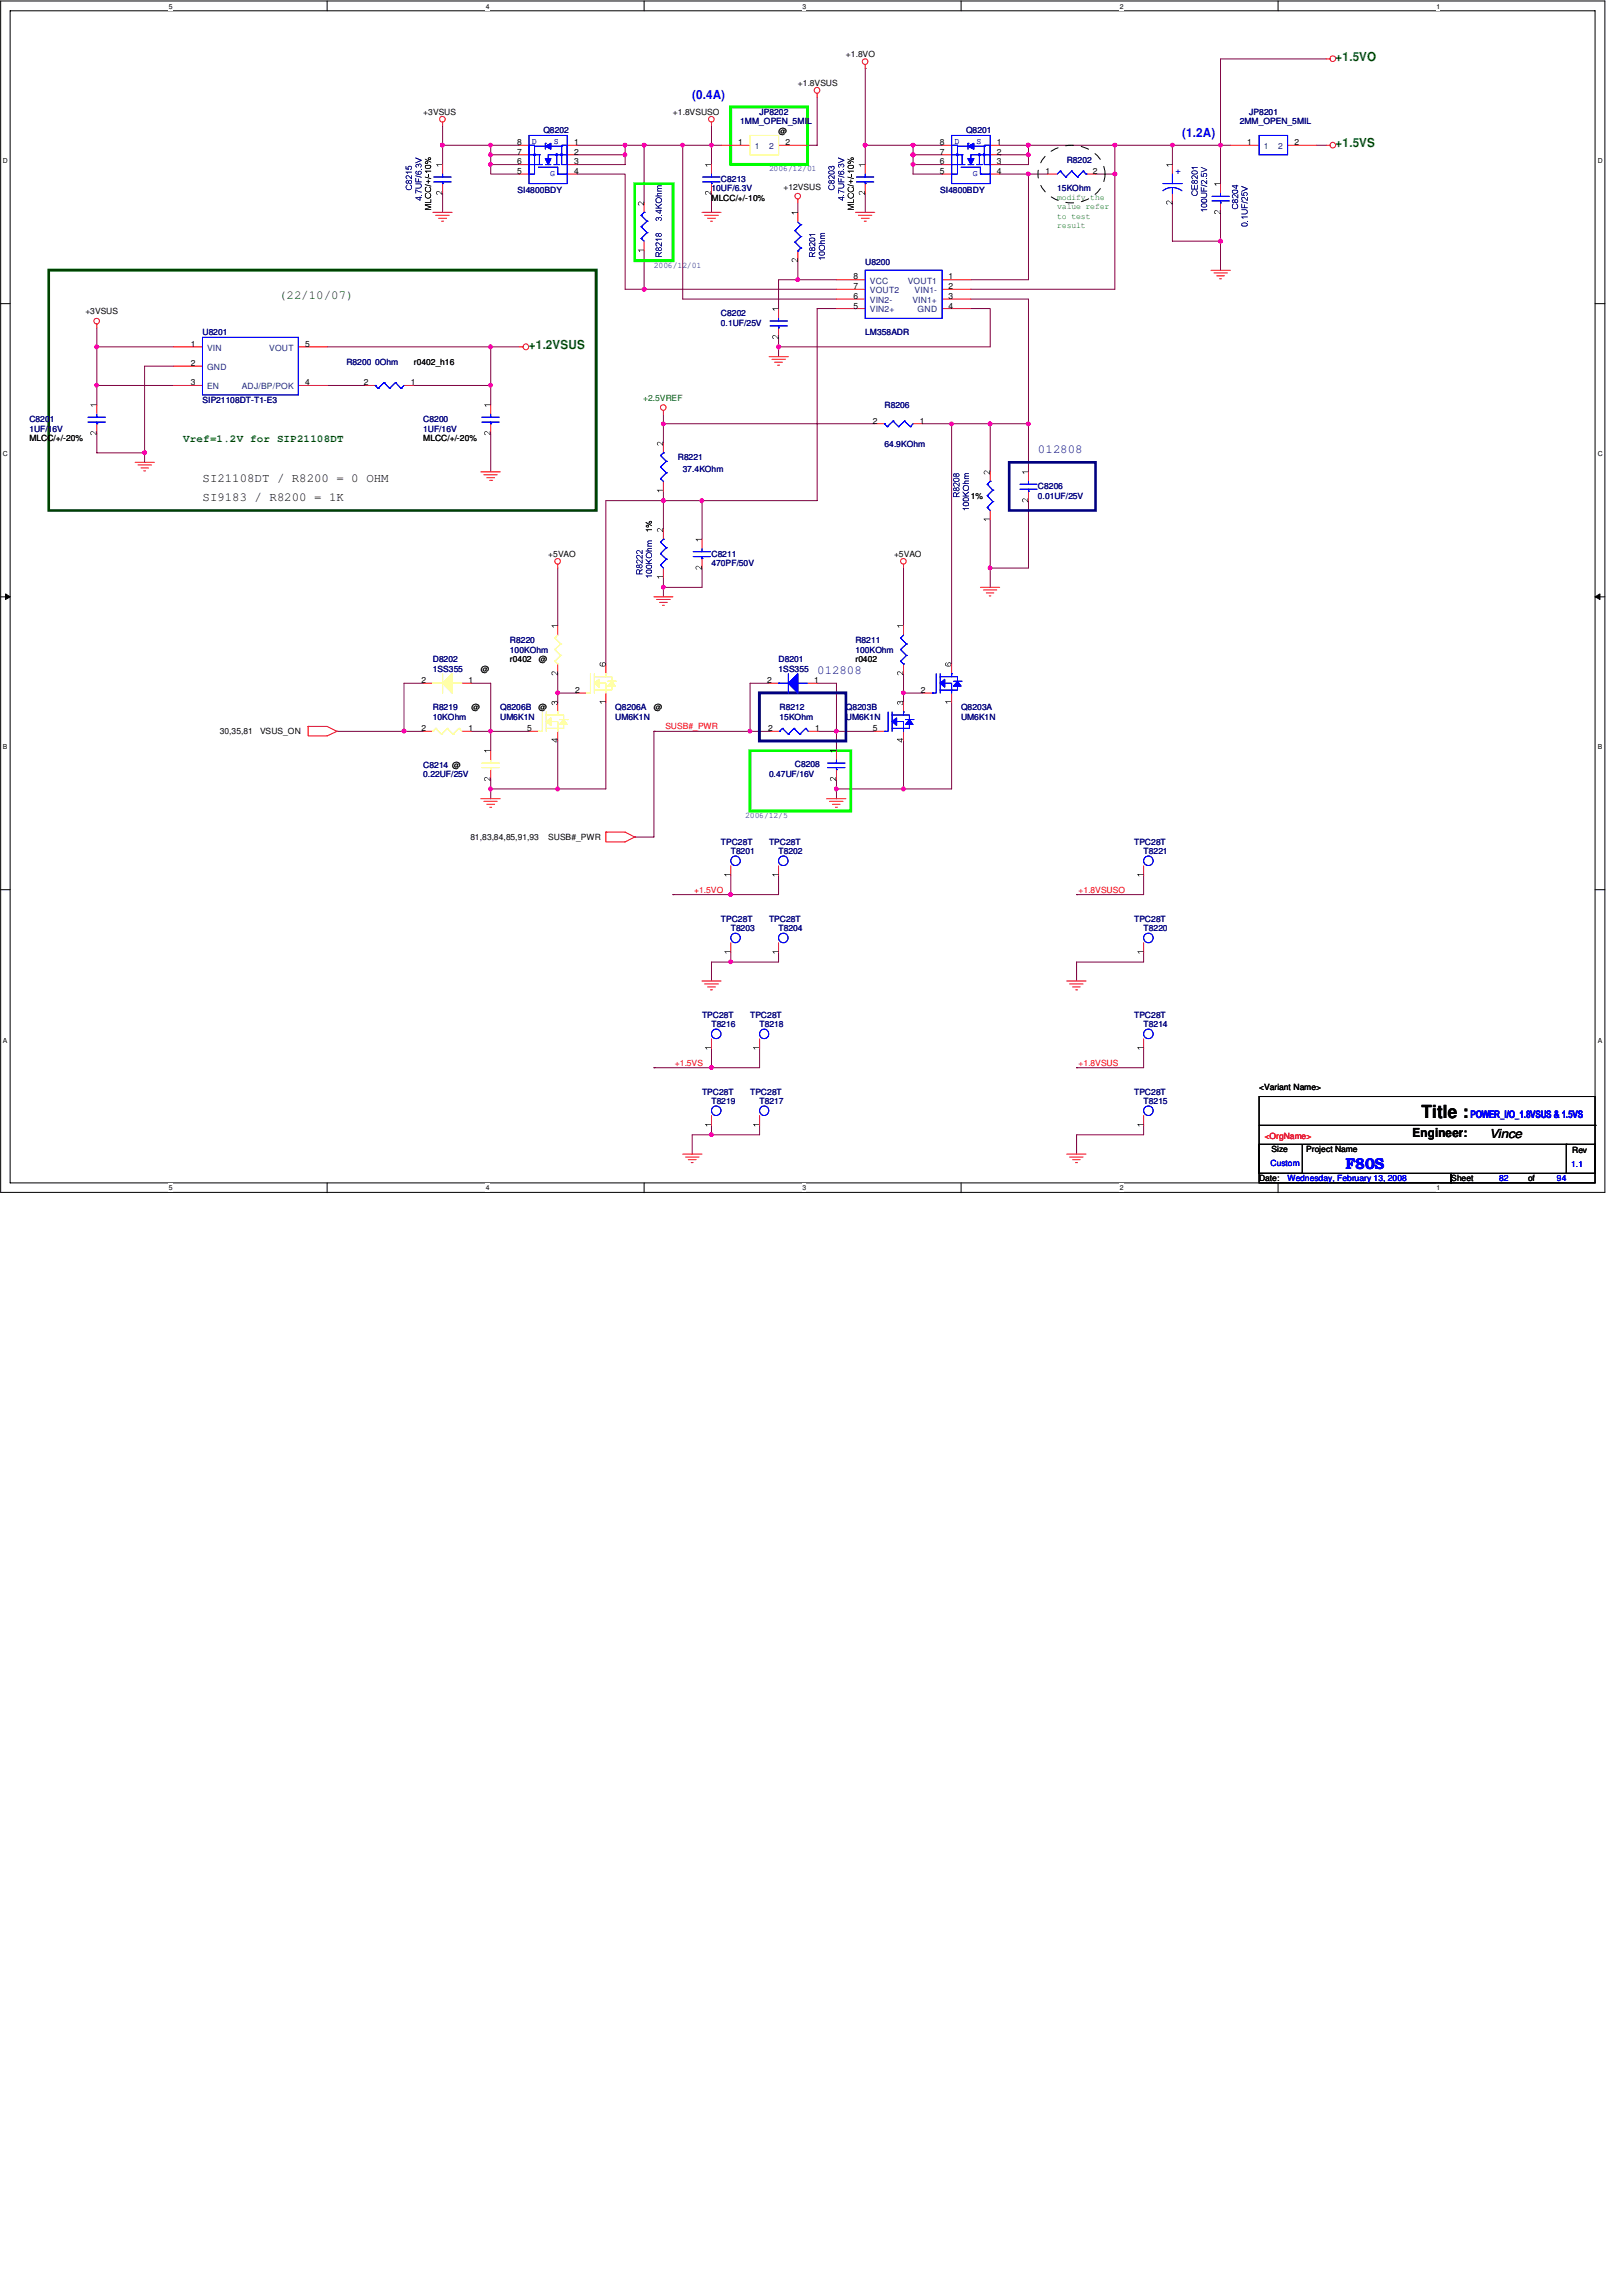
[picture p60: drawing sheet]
<svg xmlns="http://www.w3.org/2000/svg" width="210mm" height="297mm" viewBox="0 0 210 297" stroke-linecap="round" stroke-linejoin="round" font-family="sans-serif">
<defs><g id="words">
<text font-size="2.3" x="183.9" y="144.7">Title :</text>
<text font-size="2" fill="#00f" x="174.1" y="151.2">F80S</text>
<g font-size="1.6" fill="#008000">
<text x="172.8" y="7.8">+1.5VO</text>
<text x="172.8" y="19">+1.5VS</text>
<text x="68.5" y="45.1">+1.2VSUS</text>
</g>
<g font-size="1.6" fill="#00f">
<text x="89.6" y="12.8">(0.4A)</text>
<text x="153" y="17.8">(1.2A)</text>
</g>
<text font-size="1.6" fill="#004000" x="36.1" y="38.7">(22/10/07)</text>
<g font-size="1.6" fill="#000080">
<text x="134.3" y="58.6">012808</text>
<text x="105.7" y="87.2">012808</text>
</g>
<g font-size="1.6">
<text x="26.2" y="64.8">SI9183 / R8200 = 1K</text>
<text x="26.2" y="62.3">SI21108DT / R8200 = 0 OHM</text>
<text x="182.8" y="147.1">Engineer:</text>
<text x="192.7" y="147.3">Vince</text>
</g>
<text font-size="1.4" fill="#008000" x="23.7" y="57.2">Vref=1.2V for SIP21108DT</text>
<text font-size="1.4" fill="#00f" x="190.3" y="144.6">POWER_I/O_1.8VSUS &amp; 1.5VS</text>
<g font-size="1.1">
<text x="103.3" y="11.1">+1.8VSUS</text>
<text x="109.5" y="7.4">+1.8VO</text>
<text x="54.8" y="14.8">+3VSUS</text>
<text x="87.1" y="14.8">+1.8VSUSO</text>
<text x="100.8" y="17.3">@</text>
<text x="66.9" y="22.5">5</text>
<text x="66.9" y="21.3">6</text>
<text x="66.9" y="20">7</text>
<text x="66.9" y="18.8">8</text>
<text x="74.3" y="18.8">1</text>
<text x="74.3" y="20">2</text>
<text x="74.3" y="21.3">3</text>
<text x="74.3" y="22.5">4</text>
<text x="95.5" y="18.8">1</text>
<text x="101.6" y="18.8">2</text>
<text x="121.6" y="22.5">5</text>
<text x="121.6" y="21.3">6</text>
<text x="121.6" y="20">7</text>
<text x="121.6" y="18.8">8</text>
<text x="129" y="18.8">1</text>
<text x="129" y="20">2</text>
<text x="129" y="21.3">3</text>
<text x="129" y="22.5">4</text>
<text x="135.3" y="22.5">1</text>
<text x="141.4" y="22.5">2</text>
<text x="161.4" y="18.8">1</text>
<text x="167.5" y="18.8">2</text>
<text x="92.1" y="26">MLCC/+/-10%</text>
<text x="101.4" y="24.6">+12VSUS</text>
<text x="11" y="40.7">+3VSUS</text>
<text x="110.4" y="39.9">5</text>
<text x="110.4" y="38.6">6</text>
<text x="110.4" y="37.4">7</text>
<text x="110.4" y="36.2">8</text>
<text x="122.8" y="37.4">2</text>
<text x="122.8" y="39.9">4</text>
<text x="122.8" y="36.2">1</text>
<text x="122.8" y="38.6">3</text>
<text x="24.7" y="47.4">2</text>
<text x="24.7" y="44.9">1</text>
<text x="39.5" y="44.9">5</text>
<text x="53.6" y="47.2">r0402_h16</text>
<text x="24.7" y="49.8">3</text>
<text x="39.5" y="49.8">4</text>
<text x="47.1" y="49.8">2</text>
<text x="53.2" y="49.8">1</text>
<text x="3.8" y="57.1">MLCC/+/-20%</text>
<text x="54.8" y="57.1">MLCC/+/-20%</text>
<text x="112.9" y="54.8">2</text>
<text x="119" y="54.8">1</text>
<text x="125.6" y="64.6">1%</text>
<text x="71" y="72">+5VAO</text>
<text x="115.7" y="72">+5VAO</text>
<text x="54.5" y="88.4">2</text>
<text x="60.6" y="88.4">1</text>
<text x="62.2" y="86.9">@</text>
<text x="66" y="85.7">r0402</text>
<text x="69.7" y="85.7">@</text>
<text x="74.4" y="89.6">2</text>
<text x="99.3" y="88.4">2</text>
<text x="105.4" y="88.4">1</text>
<text x="110.7" y="85.7">r0402</text>
<text x="119.2" y="89.6">2</text>
<text x="28.4" y="95">30,35,81</text>
<text x="33.7" y="95">VSUS_ON</text>
<text x="54.5" y="94.6">2</text>
<text x="60.6" y="94.6">1</text>
<text x="61" y="91.9">@</text>
<text x="68.2" y="94.6">5</text>
<text x="69.7" y="91.9">@</text>
<text x="84.6" y="91.9">@</text>
<text x="99.4" y="94.6">2</text>
<text x="105.5" y="94.6">1</text>
<text x="112.9" y="94.6">5</text>
<text x="60.9" y="108.7">81,83,84,85,91,93</text>
<text x="71" y="108.7">SUSB#_PWR</text>
<text x="162.9" y="141">&lt;Variant Name&gt;</text>
<text x="164.5" y="149.1">Size</text>
<text x="169" y="149.1">Project Name</text>
<text x="203.5" y="149.2">Rev</text>
<text x="162.9" y="152.8">Date:</text>
<text x="187.8" y="152.8">Sheet</text>
<text x="197.7" y="152.8">of</text>
</g>
<g font-size="1.1" fill="#000080">
<text x="70.3" y="17.2">Q8202</text>
<text x="95.8" y="16.1">1MM_OPEN_5MIL</text>
<text x="98.3" y="14.8">JP8202</text>
<text x="125" y="17.2">Q8201</text>
<text x="160.4" y="16.1">2MM_OPEN_5MIL</text>
<text x="161.7" y="14.8">JP8201</text>
<text x="93.3" y="23.5">C8213</text>
<text x="99.5" y="22.2">2006/12/01</text>
<text x="138" y="21">R8202</text>
<text x="67" y="25">SI4800BDY</text>
<text x="92.1" y="24.8">10UF/6.3V</text>
<text x="121.7" y="25">SI4800BDY</text>
<text x="136.8" y="24.8">15KOhm</text>
<text x="84.6" y="34.6">2006/12/01</text>
<text x="112" y="34.3">U8200</text>
<text x="93.3" y="40.9">C8202</text>
<text x="26.2" y="43.4">U8201</text>
<text x="44.8" y="47.2">R8200 0Ohm</text>
<text x="93.3" y="42.2">0.1UF/25V</text>
<text x="112" y="43.4">LM358ADR</text>
<text x="26.2" y="52.1">SIP21108DT-T1-E3</text>
<text x="114.5" y="52.7">R8206</text>
<text x="3.8" y="54.6">C8201</text>
<text x="3.8" y="55.8">1UF/16V</text>
<text x="54.8" y="54.6">C8200</text>
<text x="54.8" y="55.8">1UF/16V</text>
<text x="87.7" y="59.6">R8221</text>
<text x="114.5" y="57.8">64.9KOhm</text>
<text x="88.3" y="61">37.4KOhm</text>
<text x="134.3" y="63.3">C8206</text>
<text x="134.3" y="64.6">0.01UF/25V</text>
<text x="92.1" y="72">C8211</text>
<text x="92.1" y="73.3">470PF/50V</text>
<text x="66" y="83.2">R8220</text>
<text x="110.7" y="83.2">R8211</text>
<text x="56" y="85.7">D8202</text>
<text x="56" y="86.9">1SS355</text>
<text x="66" y="84.5">100KOhm</text>
<text x="100.8" y="85.7">D8201</text>
<text x="100.8" y="86.9">1SS355</text>
<text x="110.7" y="84.5">100KOhm</text>
<text x="56" y="91.9">R8219</text>
<text x="56" y="93.1">10KOhm</text>
<text x="64.7" y="91.9">Q8206B</text>
<text x="64.7" y="93.1">UM6K1N</text>
<text x="79.6" y="91.9">Q8206A</text>
<text x="79.6" y="93.1">UM6K1N</text>
<text x="100.9" y="91.9">R8212</text>
<text x="100.9" y="93.1">15KOhm</text>
<text x="109.5" y="91.9">Q8203B</text>
<text x="109.5" y="93.1">UM6K1N</text>
<text x="124.4" y="91.9">Q8203A</text>
<text x="124.4" y="93.1">UM6K1N</text>
<text x="54.8" y="99.4">C8214 @</text>
<text x="54.8" y="100.6">0.22UF/25V</text>
<text x="99.5" y="100.6">0.47UF/16V</text>
<text x="102.9" y="99.2">C8208</text>
<text x="96.4" y="105.8">2006/12/5</text>
<text x="93.3" y="109.3">TPC28T</text>
<text x="94.6" y="110.5">T8201</text>
<text x="99.5" y="109.3">TPC28T</text>
<text x="100.8" y="110.5">T8202</text>
<text x="146.8" y="109.3">TPC28T</text>
<text x="148" y="110.5">T8221</text>
<text x="93.3" y="119.3">TPC28T</text>
<text x="99.5" y="119.3">TPC28T</text>
<text x="146.8" y="119.3">TPC28T</text>
<text x="94.6" y="120.5">T8203</text>
<text x="100.8" y="120.5">T8204</text>
<text x="148" y="120.5">T8220</text>
<text x="90.8" y="131.7">TPC28T</text>
<text x="97.1" y="131.7">TPC28T</text>
<text x="146.8" y="131.7">TPC28T</text>
<text x="92.1" y="132.9">T8216</text>
<text x="98.3" y="132.9">T8218</text>
<text x="148" y="132.9">T8214</text>
<text x="90.8" y="141.6">TPC28T</text>
<text x="92.1" y="142.8">T8219</text>
<text x="97.1" y="141.6">TPC28T</text>
<text x="98.3" y="142.8">T8217</text>
<text x="146.8" y="141.6">TPC28T</text>
<text x="148" y="142.8">T8215</text>
</g>
<g font-size="1.1" fill="#00f">
<text x="68.8" y="18.6">D</text>
<text x="71.2" y="22.8">G</text>
<text x="71.7" y="18.6">S</text>
<text x="123.5" y="18.6">D</text>
<text x="125.9" y="22.8">G</text>
<text x="126.4" y="18.6">S</text>
<text x="152.1" y="22.6">+</text>
<text x="164.4" y="150.8">Custom</text>
<text x="166.6" y="152.8">Wednesday, February 13, 2008</text>
<text x="194" y="152.8">82</text>
<text x="201.5" y="152.8">94</text>
<text x="203.3" y="151">1.1</text>
</g>
<g font-size="1.1" fill="#004080">
<text x="97.7" y="19.3">1</text>
<text x="99.5" y="19.3">2</text>
<text x="163.5" y="19.3">1</text>
<text x="165.4" y="19.3">2</text>
<text x="112.6" y="40.4">VIN2+</text>
<text x="112.6" y="39.2">VIN2-</text>
<text x="112.6" y="37.9">VOUT2</text>
<text x="112.6" y="36.7">VCC</text>
<text x="117.5" y="36.7">VOUT1</text>
<text x="118.1" y="39.2">VIN1+</text>
<text x="118.4" y="37.9">VIN1-</text>
<text x="118.7" y="40.4">GND</text>
<text x="26.8" y="47.9">GND</text>
<text x="26.8" y="45.4">VIN</text>
<text x="34.8" y="45.4">VOUT</text>
<text x="26.8" y="50.4">EN</text>
<text x="31.3" y="50.4">ADJ/BP/POK</text>
</g>
<g font-size="1.1" fill="#008000">
<text x="136.8" y="25.9">modify the</text>
<text x="136.8" y="27.1">value refer</text>
<text x="136.8" y="28.3">to test</text>
<text x="136.8" y="29.5">result</text>
<text x="83.2" y="51.9">+2.5VREF</text>
</g>
<g font-size="1.1" fill="#f00">
<text x="86.1" y="94.4">SUSB#_PWR</text>
<text x="89.8" y="115.5">+1.5VO</text>
<text x="139.6" y="115.5">+1.8VSUSO</text>
<text x="87.3" y="137.9">+1.5VS</text>
<text x="139.6" y="137.9">+1.8VSUS</text>
<text x="163.7" y="147.3">&lt;OrgName&gt;</text>
</g>
<g font-size=".9">
<text x="21.8" y="1.1">5</text>
<text x="62.9" y="1.1">4</text>
<text x="103.8" y="1.1">3</text>
<text x="144.9" y="1.1">2</text>
<text x="185.9" y="1.1">1</text>
<text x=".4" y="21.1">D</text>
<text x="206.8" y="21.1">D</text>
<text x=".4" y="59.1">C</text>
<text x="206.8" y="59.1">C</text>
<text x=".4" y="96.9">B</text>
<text x="206.8" y="96.9">B</text>
<text x=".4" y="134.9">A</text>
<text x="206.8" y="134.9">A</text>
<text x="21.8" y="154">5</text>
<text x="62.9" y="154">4</text>
<text x="103.8" y="154">3</text>
<text x="144.9" y="154">2</text>
<text x="185.9" y="154">1</text>
</g>
</g></defs>
<path d="M.1 .1h207.6v154.2h-207.6zM1.3 1.4h205.1v151.6h-205.1z" fill="none" stroke="#000" stroke-width=".13"/>
<g fill="#fff">
<path d="M21.8 .3h.6v1h-.6z"/>
<path d="M21.8 153.2h.6v1h-.6z"/>
</g>
<path d="M42.3 .1v1.3M42.3 153v1.3" fill="none" stroke="#000" stroke-width=".13"/>
<g fill="#fff">
<path d="M62.8 .3h.6v1h-.6z"/>
<path d="M62.8 153.2h.6v1h-.6z"/>
</g>
<path d="M83.4 .1v1.3M83.4 153v1.3" fill="none" stroke="#000" stroke-width=".13"/>
<g fill="#fff">
<path d="M103.8 .3h.6v1h-.6z"/>
<path d="M103.8 153.2h.6v1h-.6z"/>
</g>
<path d="M124.4 .1v1.3M124.4 153v1.3" fill="none" stroke="#000" stroke-width=".13"/>
<g fill="#fff">
<path d="M144.9 .3h.5v1h-.5z"/>
<path d="M144.9 153.2h.5v1h-.5z"/>
</g>
<path d="M165.4 .1v1.3M165.4 153v1.3" fill="none" stroke="#000" stroke-width=".13"/>
<g fill="#fff">
<path d="M185.9 .3h.5v1h-.5z"/>
<path d="M185.9 153.2h.5v1h-.5z"/>
<path d="M.4 20.3h.7v1h-.7z"/>
<path d="M206.7 20.3h.7v1h-.7z"/>
<path d="M.4 58.2h.7v1.1h-.7z"/>
<path d="M206.7 58.2h.7v1.1h-.7z"/>
</g>
<path d="M.1 39.3h1.2M206.4 39.3h1.3" fill="none" stroke="#000" stroke-width=".13"/>
<g fill="#fff">
<path d="M.4 96.1h.6v1.1h-.6z"/>
<path d="M206.7 96.1h.6v1.1h-.6z"/>
</g>
<path d="M.1 77.2h1.2M.7 76.8l.6 .4-.6 .4zM206.4 77.2l.7-.4v.8zM206.4 77.2h1.3" fill="none" stroke="#000" stroke-width=".13"/>
<path d="M.7 76.8l.6 .4-.6 .4zM206.4 77.2l.7-.4v.8z" fill="#000"/>
<g fill="#fff">
<path d="M.4 134h.6v1.1h-.6z"/>
<path d="M206.7 134h.6v1.1h-.6z"/>
</g>
<path d="M.1 115.1h1.2M206.4 115.1h1.3" fill="none" stroke="#000" stroke-width=".13"/>
<path d="M85.9 76h.1M85.9 76v1.2M85.9 76h4.9" fill="none" stroke="#800040" stroke-width=".13"/>
<path d="M85.7 75.8h.3v.3l-.3 .1-.1-.3z" fill-rule="evenodd" fill="#f0f"/>
<path d="M85.7 75.8h.3v.3l-.3 .1-.1-.3z" fill="none" stroke="#f0f" stroke-width=".13"/>
<path d="M90.8 64.8h.1M90.8 64.8v5M90.8 73.5v2.5" fill="none" stroke="#800040" stroke-width=".13"/>
<circle cx="90.8" cy="64.8" r=".25" fill="#f0f"/>
<circle cx="90.8" cy="64.8" r=".25" fill="none" stroke="#f0f" stroke-width=".13"/>
<path d="M85.9 64.8h.1M85.9 64.8h4.9" fill="none" stroke="#800040" stroke-width=".13"/>
<circle cx="85.8" cy="64.8" r=".24" fill="#f0f"/>
<circle cx="85.8" cy="64.8" r=".24" fill="none" stroke="#f0f" stroke-width=".13"/>
<path d="M108.2 39.9h-2.5v24.9h-14.9M85.9 54.8h.1M85.9 54.8v2.5M85.9 54.8h27.3M85.9 64.8v3.7" fill="none" stroke="#800040" stroke-width=".13"/>
<path d="M85.7 54.7h.3v.3h-.3l-.1-.2z" fill-rule="evenodd" fill="#f0f"/>
<path d="M85.7 54.7h.3v.3h-.3l-.1-.2z" fill="none" stroke="#f0f" stroke-width=".13"/>
<path d="M133.1 22.5h.1M133.1 22.5v13.7M78.4 64.8v21.1" fill="none" stroke="#800040" stroke-width=".13"/>
<path d="M132.9 22.3h.2l.2 .1-.1 .3h-.3z" fill-rule="evenodd" fill="#f0f"/>
<path d="M132.9 22.3h.2l.2 .1-.1 .3h-.3z" fill="none" stroke="#f0f" stroke-width=".13"/>
<path d="M144.3 18.8h7.4M129.4 20h.1M129.4 20h3.7" fill="none" stroke="#800040" stroke-width=".13"/>
<circle cx="133.1" cy="20" r=".25" fill="#f0f"/>
<circle cx="133.1" cy="20" r=".25" fill="none" stroke="#f0f" stroke-width=".13"/>
<path d="M118.2 18.8h.1M118.2 18.8h3.7M157.9 18.8h1.3M118.2 22.5h3.7M129.4 21.3h3.7M129.4 22.5h3.7" fill="none" stroke="#800040" stroke-width=".13"/>
<circle cx="118.2" cy="18.8" r=".24" fill="#f0f"/>
<circle cx="118.2" cy="18.8" r=".24" fill="none" stroke="#f0f" stroke-width=".13"/>
<path d="M118.2 21.3h.1M118.2 21.3v1.2" fill="none" stroke="#800040" stroke-width=".13"/>
<circle cx="118.2" cy="21.3" r=".24" fill="#f0f"/>
<circle cx="118.2" cy="21.3" r=".24" fill="none" stroke="#f0f" stroke-width=".13"/>
<path d="M118.2 20h.1M118.2 20h3.7" fill="none" stroke="#800040" stroke-width=".13"/>
<circle cx="118.2" cy="20" r=".25" fill="#f0f"/>
<circle cx="118.2" cy="20" r=".25" fill="none" stroke="#f0f" stroke-width=".13"/>
<path d="M118.2 18.8v1.2M129.4 18.8h3.7M157.9 18.8h.1M157.9 18.8v4.9M118.2 21.3h3.7" fill="none" stroke="#800040" stroke-width=".13"/>
<circle cx="158" cy="18.8" r=".24" fill="#f0f"/>
<circle cx="158" cy="18.8" r=".24" fill="none" stroke="#f0f" stroke-width=".13"/>
<path d="M144.3 22.5h.1M144.3 22.5v14.9" fill="none" stroke="#800040" stroke-width=".13"/>
<circle cx="144.3" cy="22.5" r=".25" fill="#f0f"/>
<circle cx="144.3" cy="22.5" r=".25" fill="none" stroke="#f0f" stroke-width=".13"/>
<path d="M133.1 18.8h.1M133.1 18.8h11.2" fill="none" stroke="#800040" stroke-width=".13"/>
<path d="M132.9 18.6h.3l.1 .2-.1 .1-.1 .1-.2-.1z" fill-rule="evenodd" fill="#f0f"/>
<path d="M132.9 18.6h.3l.1 .2-.1 .1-.1 .1-.2-.1z" fill="none" stroke="#f0f" stroke-width=".13"/>
<path d="M170.4 18.8h1.2M85.9 53.6v1.2M123.1 54.8h.1M123.1 54.8v31.1M123.1 54.8h5" fill="none" stroke="#800040" stroke-width=".13"/>
<path d="M127.9 54.7h.4l.1 .1-.1 .2-.2 .1-.2-.1z" fill-rule="evenodd" fill="#f0f"/>
<path d="M127.9 54.7h.4l.1 .1-.1 .2-.2 .1-.2-.1z" fill="none" stroke="#f0f" stroke-width=".13"/>
<path d="M123 54.7h.3v.3h-.3l-.1-.2z" fill-rule="evenodd" fill="#f0f"/>
<path d="M123 54.7h.3v.3h-.3l-.1-.2z" fill="none" stroke="#f0f" stroke-width=".13"/>
<path d="M133.1 18.8h.1M133.1 18.8v2.5" fill="none" stroke="#800040" stroke-width=".13"/>
<path d="M132.9 18.6h.3l.1 .2-.1 .1-.1 .1-.2-.1z" fill-rule="evenodd" fill="#f0f"/>
<path d="M132.9 18.6h.3l.1 .2-.1 .1-.1 .1-.2-.1z" fill="none" stroke="#f0f" stroke-width=".13"/>
<path d="M118.2 20h.1M118.2 20v1.3" fill="none" stroke="#800040" stroke-width=".13"/>
<circle cx="118.2" cy="20" r=".25" fill="#f0f"/>
<circle cx="118.2" cy="20" r=".25" fill="none" stroke="#f0f" stroke-width=".13"/>
<path d="M157.9 7.6h13.7M112 25v2.5M133.1 54.8h.1M133.1 54.8v6.2M116.9 95.8v6.3" fill="none" stroke="#800040" stroke-width=".13"/>
<path d="M132.9 54.7h.3l.1 .1-.1 .2-.1 .1-.2-.1z" fill-rule="evenodd" fill="#f0f"/>
<path d="M132.9 54.7h.3l.1 .1-.1 .2-.1 .1-.2-.1z" fill="none" stroke="#f0f" stroke-width=".13"/>
<path d="M116.9 73.5v7.4M97.1 88.4h2.4M108.2 94.6h.1M108.2 94.6h5" fill="none" stroke="#800040" stroke-width=".13"/>
<path d="M108.1 94.4h.3l.1 .2-.1 .1-.2 .1-.1-.1z" fill-rule="evenodd" fill="#f0f"/>
<path d="M108.1 94.4h.3l.1 .2-.1 .1-.2 .1-.1-.1z" fill="none" stroke="#f0f" stroke-width=".13"/>
<path d="M97.1 94.6h.1M97.1 94.6h2.6" fill="none" stroke="#800040" stroke-width=".13"/>
<path d="M96.9 94.4h.3l.1 .2-.1 .1-.2 .1-.1-.1z" fill-rule="evenodd" fill="#f0f"/>
<path d="M96.9 94.4h.3l.1 .2-.1 .1-.2 .1-.1-.1z" fill="none" stroke="#f0f" stroke-width=".13"/>
<path d="M100.8 44.9v1.2M116.9 89.7h.1M116.9 89.7v1.2" fill="none" stroke="#800040" stroke-width=".13"/>
<path d="M116.7 89.5h.4v.3h-.3l-.1-.2z" fill-rule="evenodd" fill="#f0f"/>
<path d="M116.7 89.5h.4v.3h-.3l-.1-.2z" fill="none" stroke="#f0f" stroke-width=".13"/>
<path d="M151.7 18.8h.1M151.7 18.8h6.2M97.1 88.4v6.2M105.7 88.4h2.5M108.2 94.6v2.5M116.9 89.7h2.5M123.1 90.9v11.2h-6.2" fill="none" stroke="#800040" stroke-width=".13"/>
<circle cx="151.7" cy="18.8" r=".24" fill="#f0f"/>
<circle cx="151.7" cy="18.8" r=".24" fill="none" stroke="#f0f" stroke-width=".13"/>
<path d="M128.1 73.5h.1M128.1 73.5v2.5" fill="none" stroke="#800040" stroke-width=".13"/>
<path d="M127.9 73.3l.2-.1 .2 .1v.3h-.4z" fill-rule="evenodd" fill="#f0f"/>
<path d="M127.9 73.3l.2-.1 .2 .1v.3h-.4z" fill="none" stroke="#f0f" stroke-width=".13"/>
<path d="M112 8.8h.1M112 8.8v10" fill="none" stroke="#800040" stroke-width=".13"/>
<path d="M111.8 18.6h.3l.1 .2-.1 .1-.2 .1-.1-.1z" fill-rule="evenodd" fill="#f0f"/>
<path d="M111.8 18.6h.3l.1 .2-.1 .1-.2 .1-.1-.1z" fill="none" stroke="#f0f" stroke-width=".13"/>
<path d="M112 18.8h.1M112 18.8v2.5M112 18.8h6.2M133.1 22.5h2.5" fill="none" stroke="#800040" stroke-width=".13"/>
<path d="M111.8 18.6h.3l.1 .2-.1 .1-.2 .1-.1-.1z" fill-rule="evenodd" fill="#f0f"/>
<path d="M111.8 18.6h.3l.1 .2-.1 .1-.2 .1-.1-.1z" fill="none" stroke="#f0f" stroke-width=".13"/>
<path d="M144.3 18.8h.1M144.3 18.8v3.7h-2.5M157.9 7.6v11.2M151.7 26.2v5h6.2v-3.7M128.1 54.8v6.2M133.1 64.8v8.7" fill="none" stroke="#800040" stroke-width=".13"/>
<circle cx="144.3" cy="18.8" r=".24" fill="#f0f"/>
<circle cx="144.3" cy="18.8" r=".24" fill="none" stroke="#f0f" stroke-width=".13"/>
<path d="M151.7 18.8v2.5M100.8 36.2v3.7M157.9 31.2h.1M157.9 31.2v3.8M119.4 54.8h3.7" fill="none" stroke="#800040" stroke-width=".13"/>
<circle cx="157.9" cy="31.2" r=".25" fill="#f0f"/>
<circle cx="157.9" cy="31.2" r=".25" fill="none" stroke="#f0f" stroke-width=".13"/>
<path d="M103.3 36.2h.1M103.3 36.2h4.9" fill="none" stroke="#800040" stroke-width=".13"/>
<path d="M103 36.1l.3-.2 .1 .1v.3h-.3z" fill-rule="evenodd" fill="#f0f"/>
<path d="M103 36.1l.3-.2 .1 .1v.3h-.3z" fill="none" stroke="#f0f" stroke-width=".13"/>
<path d="M100.8 44.9h.1M100.8 44.9h27.3" fill="none" stroke="#800040" stroke-width=".13"/>
<circle cx="100.8" cy="44.9" r=".25" fill="#f0f"/>
<circle cx="100.8" cy="44.9" r=".25" fill="none" stroke="#f0f" stroke-width=".13"/>
<path d="M125.6 39.9h2.5v5M125.6 36.2h7.5M125.6 37.4h18.7M125.6 38.7h7.5M108.2 102.1h.1M108.2 102.1h8.7" fill="none" stroke="#800040" stroke-width=".13"/>
<circle cx="116.9" cy="102.1" r=".24" fill="#f0f"/>
<circle cx="116.9" cy="102.1" r=".24" fill="none" stroke="#f0f" stroke-width=".13"/>
<circle cx="108.2" cy="102.1" r=".25" fill="#f0f"/>
<circle cx="108.2" cy="102.1" r=".25" fill="none" stroke="#f0f" stroke-width=".13"/>
<path d="M63.5 18.8h.1M63.5 18.8h3.7M57.3 25v2.5M108.2 100.8v1.3" fill="none" stroke="#800040" stroke-width=".13"/>
<path d="M63.3 18.6h.3l.1 .2-.1 .1-.1 .1-.2-.1z" fill-rule="evenodd" fill="#f0f"/>
<path d="M63.3 18.6h.3l.1 .2-.1 .1-.1 .1-.2-.1z" fill="none" stroke="#f0f" stroke-width=".13"/>
<path d="M57.3 18.8h.1M57.3 18.8v2.5" fill="none" stroke="#800040" stroke-width=".13"/>
<path d="M57.1 18.6h.3l.1 .2-.1 .1-.2 .1-.1-.1z" fill-rule="evenodd" fill="#f0f"/>
<path d="M57.1 18.6h.3l.1 .2-.1 .1-.2 .1-.1-.1z" fill="none" stroke="#f0f" stroke-width=".13"/>
<path d="M57.3 18.8h.1M57.3 18.8h6.2M63.5 21.3v1.2h3.7" fill="none" stroke="#800040" stroke-width=".13"/>
<path d="M57.1 18.6h.3l.1 .2-.1 .1-.2 .1-.1-.1z" fill-rule="evenodd" fill="#f0f"/>
<path d="M57.1 18.6h.3l.1 .2-.1 .1-.2 .1-.1-.1z" fill="none" stroke="#f0f" stroke-width=".13"/>
<path d="M63.5 20h.1M63.5 20h3.7" fill="none" stroke="#800040" stroke-width=".13"/>
<circle cx="63.5" cy="20" r=".25" fill="#f0f"/>
<circle cx="63.5" cy="20" r=".25" fill="none" stroke="#f0f" stroke-width=".13"/>
<path d="M63.5 21.3h.1M63.5 20v1.3M63.5 21.3h3.7" fill="none" stroke="#800040" stroke-width=".13"/>
<path d="M63.3 21.1h.3l.1 .2-.1 .1-.1 .1-.2-.1z" fill-rule="evenodd" fill="#f0f"/>
<path d="M63.3 21.1h.3l.1 .2-.1 .1-.1 .1-.2-.1z" fill="none" stroke="#f0f" stroke-width=".13"/>
<path d="M74.7 18.8h6.2M92.1 18.8h.1M92.1 18.8v2.5M74.7 20h6.2" fill="none" stroke="#800040" stroke-width=".13"/>
<path d="M91.9 18.6h.3v.3l-.3 .1-.1-.2z" fill-rule="evenodd" fill="#f0f"/>
<path d="M91.9 18.6h.3v.3l-.3 .1-.1-.2z" fill="none" stroke="#f0f" stroke-width=".13"/>
<path d="M80.9 18.8v2.5h-6.2M80.9 20h.1" fill="none" stroke="#800040" stroke-width=".13"/>
<circle cx="80.9" cy="20" r=".25" fill="#f0f"/>
<circle cx="80.9" cy="20" r=".25" fill="none" stroke="#f0f" stroke-width=".13"/>
<path d="M83.4 37.4h.1M83.4 37.4h24.8M92.1 25v2.5" fill="none" stroke="#800040" stroke-width=".13"/>
<circle cx="83.4" cy="37.4" r=".25" fill="#f0f"/>
<circle cx="83.4" cy="37.4" r=".25" fill="none" stroke="#f0f" stroke-width=".13"/>
<path d="M83.4 18.8h.1M83.4 18.8v7.4M74.7 22.5h6.2v14.9M83.4 32.5v4.9" fill="none" stroke="#800040" stroke-width=".13"/>
<circle cx="83.4" cy="18.8" r=".24" fill="#f0f"/>
<circle cx="83.4" cy="18.8" r=".24" fill="none" stroke="#f0f" stroke-width=".13"/>
<path d="M88.3 18.8h.1M88.3 18.8v19.9" fill="none" stroke="#800040" stroke-width=".13"/>
<path d="M88.2 18.6h.3l.1 .2-.1 .1-.2 .1-.1-.1z" fill-rule="evenodd" fill="#f0f"/>
<path d="M88.2 18.6h.3l.1 .2-.1 .1-.2 .1-.1-.1z" fill="none" stroke="#f0f" stroke-width=".13"/>
<path d="M57.3 16.3v2.5M88.3 38.7h19.9M128.1 54.8h.1M128.1 54.8h5" fill="none" stroke="#800040" stroke-width=".13"/>
<path d="M127.9 54.7h.4l.1 .1-.1 .2-.2 .1-.2-.1z" fill-rule="evenodd" fill="#f0f"/>
<path d="M127.9 54.7h.4l.1 .1-.1 .2-.2 .1-.2-.1z" fill="none" stroke="#f0f" stroke-width=".13"/>
<path d="M128.1 73.5h5M63.5 94.6h5M72.2 89.7h.1M72.2 89.7h2.5M108.2 102.1v1.2" fill="none" stroke="#800040" stroke-width=".13"/>
<path d="M72 89.5h.3v.3h-.3l-.1-.2z" fill-rule="evenodd" fill="#f0f"/>
<path d="M72 89.5h.3v.3h-.3l-.1-.2z" fill="none" stroke="#f0f" stroke-width=".13"/>
<path d="M52.3 94.6h.1M52.3 88.4h2.5M52.3 94.6h2.5M72.2 102.1h6.2" fill="none" stroke="#800040" stroke-width=".13"/>
<circle cx="52.3" cy="94.6" r=".24" fill="#f0f"/>
<circle cx="52.3" cy="94.6" r=".24" fill="none" stroke="#f0f" stroke-width=".13"/>
<path d="M52.3 88.4v6.2M63.5 94.6h.1M63.5 94.6v2.5" fill="none" stroke="#800040" stroke-width=".13"/>
<path d="M63.3 94.4h.3l.1 .2-.1 .1-.1 .1-.2-.1z" fill-rule="evenodd" fill="#f0f"/>
<path d="M63.3 94.4h.3l.1 .2-.1 .1-.1 .1-.2-.1z" fill="none" stroke="#f0f" stroke-width=".13"/>
<path d="M72.2 73.5v7.4M61 88.4h2.5M72.2 89.7v1.2M63.5 102.1h.1M63.5 100.8v2.5M63.5 102.1h8.7" fill="none" stroke="#800040" stroke-width=".13"/>
<circle cx="72.2" cy="102.1" r=".24" fill="#f0f"/>
<circle cx="72.2" cy="102.1" r=".24" fill="none" stroke="#f0f" stroke-width=".13"/>
<circle cx="63.5" cy="102.1" r=".25" fill="#f0f"/>
<circle cx="63.5" cy="102.1" r=".25" fill="none" stroke="#f0f" stroke-width=".13"/>
<g fill="none" stroke="#800040" stroke-width=".13">
<path d="M63.5 18.8v1.2M80.9 18.8h.1M80.9 18.8h2.5M92.1 16.3v2.5h-3.8M80.9 37.4h2.5M103.3 33.7v2.5M133.1 38.7v16.1M85.9 63.5v1.3h-7.5M85.9 74.7v1.3M128.1 67.3v6.2M43.6 94.6h8.7M63.5 88.4v6.2h-2.5"/>
<path d="M72.2 95.8v6.3M78.4 90.9v11.2M84.6 94.6h.1M84.6 94.6h12.5M108.2 88.4v6.2h-2.3M116.9 87.2v2.5"/>
</g>
<path d="M80.7 18.6h.3l.1 .2-.1 .1-.1 .1-.2-.1z" fill-rule="evenodd" fill="#f0f"/>
<path d="M80.7 18.6h.3l.1 .2-.1 .1-.1 .1-.2-.1z" fill="none" stroke="#f0f" stroke-width=".13"/>
<path d="M100.8 43.6v1.3M72.2 87.2v2.5M94.6 124.5h.1M94.6 123.2v1.3M94.6 124.5h6.2" fill="none" stroke="#800040" stroke-width=".13"/>
<path d="M94.4 124.3h.3l.1 .1-.1 .2-.2 .1-.1-.1z" fill-rule="evenodd" fill="#f0f"/>
<path d="M94.4 124.3h.3l.1 .1-.1 .2-.2 .1-.1-.1z" fill="none" stroke="#f0f" stroke-width=".13"/>
<path d="M94.6 115.7h.1M94.6 115.7h6.2" fill="none" stroke="#800040" stroke-width=".13"/>
<path d="M94.4 115.5h.1l.2 .1v.3h-.3z" fill-rule="evenodd" fill="#f0f"/>
<path d="M94.4 115.5h.1l.2 .1v.3h-.3z" fill="none" stroke="#f0f" stroke-width=".13"/>
<g fill="none" stroke="#800040" stroke-width=".13">
<path d="M83.4 18.8h4.9M92.1 18.8h1.2M105.7 12.6v6.2h-1.2M100.8 36.2h2.5M103.3 26.2v1.3M87.1 115.7h.1M94.6 113.2v2.5h-7.5M100.8 113.2v2.5M94.6 124.5h-2.5v2.4M100.8 123.2v1.3M139.3 138.1h.1M148 135.6v2.5h-8.7"/>
<path d="M92.1 146.8h.1M92.1 145.6v1.2M92.1 146.8h6.2M148 146.8h-8.7v2.5"/>
</g>
<path d="M91.8 146.7l.3-.1h.1v.4h-.3z" fill-rule="evenodd" fill="#f0f"/>
<path d="M91.8 146.7l.3-.1h.1v.4h-.3z" fill="none" stroke="#f0f" stroke-width=".13"/>
<path d="M92.1 138.1h.1M92.1 138.1h6.2" fill="none" stroke="#800040" stroke-width=".13"/>
<path d="M91.9 137.9h.3v.4h-.3l-.1-.2z" fill-rule="evenodd" fill="#f0f"/>
<path d="M91.9 137.9h.3v.4h-.3l-.1-.2z" fill="none" stroke="#f0f" stroke-width=".13"/>
<g fill="none" stroke="#800040" stroke-width=".13">
<path d="M12.5 56.1v2.5h6.2M12.5 49.9h10M18.7 58.6h.1M18.7 47.4h3.8M18.7 58.6v1.2M63.5 56.1v4.9M139.3 115.7h.1M148 113.2v2.5h-8.7M84.6 138.1h.1M92.1 135.6v2.5h-7.5M98.3 135.6v2.5M148 123.2v1.3h-8.7v2.4"/>
<path d="M92.1 146.8h-2.5v2.5M98.3 145.6v1.2M148 145.6v1.2"/>
</g>
<circle cx="18.7" cy="58.6" r=".24" fill="#f0f"/>
<circle cx="18.7" cy="58.6" r=".24" fill="none" stroke="#f0f" stroke-width=".13"/>
<path d="M63.5 44.9h.1M63.5 44.9h3.7" fill="none" stroke="#800040" stroke-width=".13"/>
<circle cx="63.5" cy="44.9" r=".25" fill="#f0f"/>
<circle cx="63.5" cy="44.9" r=".25" fill="none" stroke="#f0f" stroke-width=".13"/>
<path d="M12.5 44.9h.1M12.5 44.9h10" fill="none" stroke="#800040" stroke-width=".13"/>
<circle cx="12.5" cy="44.9" r=".25" fill="#f0f"/>
<circle cx="12.5" cy="44.9" r=".25" fill="none" stroke="#f0f" stroke-width=".13"/>
<path d="M12.5 49.9h.1M12.5 49.9v2.5" fill="none" stroke="#800040" stroke-width=".13"/>
<path d="M12.3 49.7h.4v.1v.2l-.2 .1-.2-.1z" fill-rule="evenodd" fill="#f0f"/>
<path d="M12.3 49.7h.4v.1v.2l-.2 .1-.2-.1z" fill="none" stroke="#f0f" stroke-width=".13"/>
<path d="M63.5 49.9h.1M63.5 49.9v2.5" fill="none" stroke="#800040" stroke-width=".13"/>
<path d="M63.3 49.7h.3l.1 .1-.1 .2-.1 .1-.2-.1z" fill-rule="evenodd" fill="#f0f"/>
<path d="M63.3 49.7h.3l.1 .1-.1 .2-.1 .1-.2-.1z" fill="none" stroke="#f0f" stroke-width=".13"/>
<path d="M12.5 42.4v7.5M18.7 47.4v11.2M42.3 44.9h21.2v5h-9.9M42.3 49.9h5M84.6 94.6v13.7h-2.5M82.1 108.3h.1" fill="none" stroke="#800040" stroke-width=".13"/>
<g fill="none" stroke="#f00" stroke-width=".13">
<path d="M57.3 15.8v.5M92.1 15.8v.5M105.7 12.1v.5M112 8.3v.5M171.6 7.6h.5M171.6 18.8h.5M56 27.5h2.5M56.4 27.9h1.7M56.8 28.2h1M57.1 28.6h.3M90.8 27.5h2.5M91.2 27.9h1.8"/>
<path d="M91.6 28.2h1M91.9 28.6h.3M103.3 25.7v.5M110.7 27.5h2.5M111.1 27.9h1.7M111.5 28.2h1M111.8 28.6h.3M156.7 35h2.5M157.1 35.3h1.7M157.4 35.7h1.1M157.8 36.1h.3M12.5 41.9v.5"/>
<path d="M17.5 59.8h2.5M67.2 44.9h.5M85.9 53.1v.5M99.5 46.1h2.5M99.9 46.5h1.7M100.2 46.9h1.1M100.6 47.2h.3M17.9 60.2h1.7M18.2 60.5h1M18.6 60.9h.2M62.2 61h2.5M62.6 61.4h1.7"/>
<path d="M63 61.8h1M63.4 62.1h.2M63.6 62.1h.1M72.2 73v.5M84.6 77.2h2.5M85 77.6h1.7M85.3 77.9h1.1M85.7 78.3h.3M116.9 73v.5M126.9 76h2.5M127.3 76.3h1.7M127.6 76.7h1"/>
<path d="M128 77.1h.2M39.9 94v1.2h2.4l1.3-.6M39.9 94h.1M39.9 94h2.4l1.3 .6M43.6 94.6h.1M62.2 103.3h2.5M62.6 103.7h1.7M63 104.1h1M63.4 104.4h.2M78.4 107.7v1.2h2.5l1.2-.6M78.4 107.7h.1M78.4 107.7h2.5l1.2 .6"/>
<path d="M82.1 108.3h.1M107 103.3h2.5M107.4 103.7h1.7M107.7 104.1h1M108.1 104.4h.3M90.8 126.9h2.5M91.2 127.3h1.8M91.6 127.7h1M91.9 128.1h.3M138 126.9h2.5M138.4 127.3h1.8M138.8 127.7h1"/>
<path d="M139.2 128.1h.2M88.3 149.3h2.5M88.7 149.7h1.8M89.1 150h1M89.5 150.4h.2M138 149.3h2.5M138.4 149.7h1.8M138.8 150h1M139.2 150.4h.2"/>
<circle cx="57.2" cy="15.4" r=".37"/>
<circle cx="92.1" cy="15.4" r=".36"/>
<circle cx="105.7" cy="11.7" r=".37"/>
<circle cx="112" cy="8" r=".36"/>
<circle cx="172.5" cy="7.6" r=".37"/>
<circle cx="172.5" cy="18.8" r=".37"/>
<circle cx="103.2" cy="25.4" r=".36"/>
<circle cx="12.5" cy="41.5" r=".36"/>
<circle cx="68" cy="44.9" r=".37"/>
<circle cx="85.8" cy="52.7" r=".36"/>
<circle cx="72.2" cy="72.6" r=".36"/>
<circle cx="116.9" cy="72.6" r=".36"/>
</g>
<path d="M162.9 141.9h43.5v9.9h-43.5zM162.9 148h5.6v3.8h-5.6zM162.9 151.8h24.9v1.2h-24.9zM162.9 145.6h43.5M168.6 148h34.1M187.8 151.8h18.6v1.2h-18.6zM202.7 148h3.7v3.8h-3.7zM202.7 148h.1M206.4 145.6h.1" fill="none" stroke="#000" stroke-width=".13"/>
<path d="M135.6 19.9a4.7 4.7 0 0 1 7.1 1.2 3.6 3.6 0 0 1-2.3 4.9 4.6 4.6 0 0 1-5.7-2 3.3 3.3 0 0 1 .9-4.1z" fill="none" stroke="#000" stroke-width=".13" stroke-dasharray="1 1 1 1 1 1 1 1"/>
<g fill="#0f0">
<path d="M82 23.6h5.3v.1h-.2v.2h-4.8v9.6h4.6v-9.8h.2v.2v-.2h.2v10.2h-5.3z"/>
<path d="M94.4 13.6h10.3v.2h-.2v.2h-9.8v7.1h9.6v-7.3h.2v.2v-.2h.2v7.7h-10.3z"/>
<path d="M96.9 96.9h13.4v.2h-.2v.2h-12.9v7.4h12.7v-7.6h.2v.2v-.2h.2v8h-13.4z"/>
</g>
<path d="M6.1 34.8h71.2v.2h-.1v.1h-70.7v30.8h70.5v-30.9h.2v.1v-.1h.1v31.2h-71.2z" fill="#004000"/>
<g fill="#000080">
<path d="M98.1 89.5h11.5v.2h-.1v.1h-11v5.9h10.8v-6h.2v.1v-.1h.1v6.4h-11.5z"/>
<path d="M130.4 59.6h11.5v.2h-.1v.2h-11v5.9h10.8v-6.1h.2v.2v-.2h.1v6.4h-11.5z"/>
</g>
<path d="M54.8 94.6h1.2M59.8 94.6h1.2M119.4 89.7h1.2M123.1 85.9v1.3M123.1 89.7v1.2" fill="none" stroke="#f00" stroke-width=".13"/>
<path d="M56 94.6h.1M56.4 94.2h.1M56.4 94.2l-.4 .4M56.4 94.2l.7 .8M57.1 95h.1M57.9 94.2h.1M57.9 94.2l-.8 .8M57.9 94.2l.7 .8M58.6 95h.1M59.4 94.2h.1M59.4 94.2l-.8 .8M59.4 94.2l.4 .4" fill="none" stroke="#ffff80" stroke-width=".13"/>
<g fill="#000">
<path d="M122.3 90.7h.8v.1h-.6l.1 .2h-.1z"/>
<path d="M122.4 85.8h-.1a.38 .38 0 0 0 .4 .5 .38 .38 0 0 0 .3-.5 .25 .25 0 0 0-.3 0 .25 .25 0 0 0 0 .3 .22 .22 0 0 1-.3 0 .22 .22 0 0 1 .1-.3v-.1zM122.7 86a.19 .19 0 0 1 .3 0 .19 .19 0 0 1-.3 0z"/>
</g>
<path d="M120.6 89.7h.1M121.2 87.2v2.5h-.6M121.7 87.2v2.5" fill="none" stroke="#00f" stroke-width=".13"/>
<path d="M121.7 88.4l.6-.5v1z" fill="#00f"/>
<path d="M121.7 88.4l.6-.5v1zM121.7 89.3h1.4M122.3 88.4h.8v1.3M123.1 87.2h.1M123.1 87.2v.3h-1.4" fill="none" stroke="#00f" stroke-width=".13"/>
<path d="M123.9 88.1l.5 .7h-1z" fill="#00f"/>
<path d="M120.6 89.7h.1M121.2 87.2v2.5h-.6M121.7 87.2v2.5M123.1 87.5h.8v.6M123.4 88.1h1M123.9 88.1l.5 .7h-1zM123.9 88.8v.5h-.8M124.4 88.1h.1" fill="none" stroke="#00f" stroke-width=".13"/>
<path d="M121.7 88.4l.6-.5v1z" fill="#00f"/>
<path d="M121.7 88.4l.6-.5v1zM121.7 89.3h1.4M122.3 88.4h.8v1.3M123.1 87.2h.1M123.1 87.2v.3h-1.4" fill="none" stroke="#00f" stroke-width=".13"/>
<path d="M123.9 88.1l.5 .7h-1z" fill="#00f"/>
<g fill="none" stroke="#00f" stroke-width=".13">
<path d="M85.5 58.9h.1M85.5 58.9l.7 .8M85.9 58.6h.1M85.9 58.6l-.4 .3M86.2 59.7h.1M86.2 59.7l-.7 .7M85.5 61.9h.1M85.5 60.4h.1M85.5 61.9l.4 .4M85.5 60.4l.7 .8M86.2 61.2h.1M86.2 61.2l-.7 .7"/>
<path d="M123.1 87.5h.8v.6M123.4 88.1h1M123.9 88.1l.5 .7h-1zM123.9 88.8v.5h-.8M124.4 88.1h.1"/>
</g>
<path d="M85.9 57.3v1.3M85.9 62.3v1.2M68.5 94.6h1.2M72.2 90.9v1.2M72.2 94.6v1.2" fill="none" stroke="#f00" stroke-width=".13"/>
<g fill="#000">
<path d="M85.1 57.2a.5 .5 0 0 1 .6 .3v-.4h.1v.6l-.1-.1a.36 .36 0 0 0-.6-.3l.1 .4-.2-.2zM85 63.4h.8v.1h-.6l.1 .2h-.1zM71.5 90.7l.3 .1a.26 .26 0 0 1 .4 0 .26 .26 0 0 1-.2 .4 .29 .29 0 0 0 0-.4h-.1l-.1 .2h-.1a.14 .14 0 0 0 0-.2 .14 .14 0 0 0-.2 .1l.1 .3a.31 .31 0 0 1-.1-.5z"/>
<path d="M71.4 95.6l.5 .5h.1v-.4h.2l-.2-.2-.1 .1zM71.5 95.7h.4v.3z"/>
</g>
<path d="M69.7 94.6h.1M70.2 92.1v2.5h-.5M70.7 92.1v2.5" fill="none" stroke="#ffff80" stroke-width=".13"/>
<path d="M70.7 93.3l.6-.4v1z" fill="#ffff80"/>
<path d="M70.7 93.3l.6-.4v1zM70.7 94.2h1.5M71.3 93.3h.9v1.3M72.2 92.1h.1M72.2 92.1v.4h-1.5" fill="none" stroke="#ffff80" stroke-width=".13"/>
<path d="M72.9 93.1l.5 .6h-1z" fill="#ffff80"/>
<path d="M69.7 94.6h.1M70.2 92.1v2.5h-.5M70.7 92.1v2.5M72.2 92.5h.7v.6M72.4 93.1h1M72.9 93.1l.5 .6h-1zM72.9 93.7v.5h-.7M73.4 93.1h.1" fill="none" stroke="#ffff80" stroke-width=".13"/>
<path d="M70.7 93.3l.6-.4v1z" fill="#ffff80"/>
<path d="M70.7 93.3l.6-.4v1zM70.7 94.2h1.5M71.3 93.3h.9v1.3M72.2 92.1h.1M72.2 92.1v.4h-1.5" fill="none" stroke="#ffff80" stroke-width=".13"/>
<path d="M72.9 93.1l.5 .6h-1z" fill="#ffff80"/>
<path d="M72.2 92.5h.7v.6M72.4 93.1h1M72.9 93.1l.5 .6h-1zM72.9 93.7v.5h-.7M73.4 93.1h.1" fill="none" stroke="#ffff80" stroke-width=".13"/>
<path d="M151.7 21.3v1.2M151.7 25v1.2M22.5 49.9h3.7M22.5 44.9h3.7M22.5 47.4h3.7M38.6 49.9h3.7M38.6 44.9h3.7M94.6 122v1.2M100.8 122v1.2" fill="none" stroke="#f00" stroke-width=".13"/>
<path d="M150.9 21.3h.8h-.6l.1 .2h-.1zM151 26a.52 .52 0 0 1 .6 .3v-.3h.1v.5l-.1-.1a.34 .34 0 0 0-.6-.3l.1 .4-.2-.2zM93.7 123.1h.8h-.6l.1 .3h-.1zM99.9 123.1h.9h-.7l.1 .3z" fill="#000"/>
<g fill="none" stroke="#00f" stroke-width=".13">
<path d="M150.5 23.7h2.5M151.7 24.3a2.15 2.15 0 0 1 1.3 .4M151.7 24.3a1.81 1.81 0 0 0-1.2 .4M151.7 23.7h.1M151.7 22.5v1.2M151.7 24.3v.7M26.2 43.6h12.4v7.5h-12.4z"/>
<circle cx="95.2" cy="121.3" r=".62"/>
<circle cx="101.4" cy="121.3" r=".61"/>
</g>
<g fill="#000080">
<path d="M154.3 24.7l.1-.1v.1a.3 .3 0 0 0 0 .5 .3 .3 0 0 0 .4 0 .3 .3 0 0 0-.1-.5v-.1a.39 .39 0 0 1 .1 .7 .39 .39 0 0 1-.6-.2z"/>
<path d="M154.2 23.9h.1v.5h.2v-.4h.1v.4h.3v-.5h.1v.6h-.8z"/>
<path d="M154.3 22.7a.59 .59 0 0 1 .6 .4v-.4h.1v.5l-.1-.1a.4 .4 0 0 0-.6-.3l.1 .4-.2-.2z"/>
<path d="M154.2 21.6h.8v.1h-.6l.1 .2h-.1z"/>
<path d="M155.4 27.1h.8v.1h-.6l.1 .1h-.1z"/>
<path d="M155.4 24.9h.5a.32 .32 0 0 1 .3 .4 .32 .32 0 0 1-.3 .3h-.5v-.1h.6a.24 .24 0 0 0 .1-.3 .24 .24 0 0 0-.2-.2h-.5z"/>
<path d="M155.4 24.2h.1v.5h.2v-.4h.1v.4h.4v.1h-.8z"/>
<path d="M155.4 23.9l.8 .2v.1l-.8-.2z"/>
<path d="M155.5 23.4a.59 .59 0 0 1 .6 .3v-.4h.1v.5l-.1-.1a.4 .4 0 0 0-.6-.2l.1 .3-.2-.1z"/>
<path d="M156.1 23.1h.2v.1h-.2z"/>
<path d="M155.4 22.4h.1v.3l.2 .1a.27 .27 0 0 1 .1-.4 .27 .27 0 0 1 .4 .2 .27 .27 0 0 1-.2 .3v-.1a.18 .18 0 0 0 .1-.2 .18 .18 0 0 0-.2-.1l-.2 .1 .1 .3-.4-.1z"/>
<path d="M155.4 21.6l.8 .3v.1l-.8 .3v-.1l.7-.2-.7-.3z"/>
<path d="M154.3 23.4a.21 .21 0 0 0-.1 .3 .21 .21 0 0 0 .4 0 .23 .23 0 0 0 .3 0 .23 .23 0 0 0 0-.3 .23 .23 0 0 0-.3 0zM154.3 23.5a.12 .12 0 0 1 .2 0 .12 .12 0 0 1-.2 0zM154.6 23.5a.17 .17 0 0 1 .3 0 .17 .17 0 0 1-.3 0z"/>
<path d="M154.2 22.1a.28 .28 0 0 0 .1 .4 .28 .28 0 0 0 .3 .1l.3-.1a.4 .4 0 0 0-.2-.5 .4 .4 0 0 0-.5 .1zM154.3 22.2l.3-.1 .3 .1a.32 .32 0 0 1-.3 .3 .32 .32 0 0 1-.3-.2z"/>
<path d="M155.5 26.4a.28 .28 0 0 0 0 .4 .28 .28 0 0 0 .3 0h.4a.32 .32 0 0 0-.1-.4 .32 .32 0 0 0-.4-.1zM155.6 26.5l.4-.1 .1 .1a.32 .32 0 0 1-.3 .3 .32 .32 0 0 1-.3-.2z"/>
<path d="M155.5 25.8a.27 .27 0 0 0 0 .4 .27 .27 0 0 0 .3 0h.2a.27 .27 0 0 0 .2-.4 .27 .27 0 0 0-.4-.1zM155.5 25.9a.33 .33 0 0 1 .4-.1 .33 .33 0 0 1 .2 .2 .35 .35 0 0 1-.3 .2 .35 .35 0 0 1-.3-.3z"/>
</g>
<path d="M150.5 23.7h2.5M151.7 24.3a2.15 2.15 0 0 1 1.3 .4M151.7 24.3a1.81 1.81 0 0 0-1.2 .4M151.7 23.7h.1M151.7 22.5v1.2M151.7 24.3v.7" fill="none" stroke="#00f" stroke-width=".13"/>
<g fill="#000080">
<path d="M154.3 24.7l.1-.1v.1a.3 .3 0 0 0 0 .5 .3 .3 0 0 0 .4 0 .3 .3 0 0 0-.1-.5v-.1a.39 .39 0 0 1 .1 .7 .39 .39 0 0 1-.6-.2z"/>
<path d="M154.2 23.9h.1v.5h.2v-.4h.1v.4h.3v-.5h.1v.6h-.8z"/>
<path d="M154.3 22.7a.59 .59 0 0 1 .6 .4v-.4h.1v.5l-.1-.1a.4 .4 0 0 0-.6-.3l.1 .4-.2-.2z"/>
<path d="M154.2 21.6h.8v.1h-.6l.1 .2h-.1z"/>
<path d="M155.4 27.1h.8v.1h-.6l.1 .1h-.1z"/>
<path d="M155.4 24.9h.5a.32 .32 0 0 1 .3 .4 .32 .32 0 0 1-.3 .3h-.5v-.1h.6a.24 .24 0 0 0 .1-.3 .24 .24 0 0 0-.2-.2h-.5z"/>
<path d="M155.4 24.2h.1v.5h.2v-.4h.1v.4h.4v.1h-.8z"/>
<path d="M155.4 23.9l.8 .2v.1l-.8-.2z"/>
<path d="M155.5 23.4a.59 .59 0 0 1 .6 .3v-.4h.1v.5l-.1-.1a.4 .4 0 0 0-.6-.2l.1 .3-.2-.1z"/>
<path d="M156.1 23.1h.2v.1h-.2z"/>
<path d="M155.4 22.4h.1v.3l.2 .1a.27 .27 0 0 1 .1-.4 .27 .27 0 0 1 .4 .2 .27 .27 0 0 1-.2 .3v-.1a.18 .18 0 0 0 .1-.2 .18 .18 0 0 0-.2-.1l-.2 .1 .1 .3-.4-.1z"/>
<path d="M155.4 21.6l.8 .3v.1l-.8 .3v-.1l.7-.2-.7-.3z"/>
<path d="M154.3 23.4a.21 .21 0 0 0-.1 .3 .21 .21 0 0 0 .4 0 .23 .23 0 0 0 .3 0 .23 .23 0 0 0 0-.3 .23 .23 0 0 0-.3 0zM154.3 23.5a.12 .12 0 0 1 .2 0 .12 .12 0 0 1-.2 0zM154.6 23.5a.17 .17 0 0 1 .3 0 .17 .17 0 0 1-.3 0z"/>
<path d="M154.2 22.1a.28 .28 0 0 0 .1 .4 .28 .28 0 0 0 .3 .1l.3-.1a.4 .4 0 0 0-.2-.5 .4 .4 0 0 0-.5 .1zM154.3 22.2l.3-.1 .3 .1a.32 .32 0 0 1-.3 .3 .32 .32 0 0 1-.3-.2z"/>
<path d="M155.5 26.4a.28 .28 0 0 0 0 .4 .28 .28 0 0 0 .3 0h.4a.32 .32 0 0 0-.1-.4 .32 .32 0 0 0-.4-.1zM155.6 26.5l.4-.1 .1 .1a.32 .32 0 0 1-.3 .3 .32 .32 0 0 1-.3-.2z"/>
<path d="M155.5 25.8a.27 .27 0 0 0 0 .4 .27 .27 0 0 0 .3 0h.2a.27 .27 0 0 0 .2-.4 .27 .27 0 0 0-.4-.1zM155.5 25.9a.33 .33 0 0 1 .4-.1 .33 .33 0 0 1 .2 .2 .35 .35 0 0 1-.3 .2 .35 .35 0 0 1-.3-.3z"/>
</g>
<path d="M83.4 26.2v1.3M83.4 31.2v1.3M99.7 94.6h1.2M104.6 94.6h1.3" fill="none" stroke="#f00" stroke-width=".13"/>
<g fill="none" stroke="#00f" stroke-width=".13">
<path d="M83 27.9h.1M83 30.9h.1M83 29.3h.1M83 27.9l.7 .7M83 30.9l.4 .3M83 29.3l.7 .8M83.4 27.5h.1M83.4 27.5l-.4 .4M83.7 28.6h.1M83.7 30.1h.1M83.7 28.6l-.7 .7M83.7 30.1l-.7 .8"/>
<path d="M100.9 94.6h.1M101.3 94.2h.1M101.3 94.2l-.4 .4M101.3 94.2l.7 .8M102 95h.1M102.7 94.2h.1M102.7 94.2l-.7 .8M102.7 94.2l.8 .8M103.5 95h.1M104.3 94.2h.1M104.3 94.2l-.8 .8M104.3 94.2l.3 .4"/>
</g>
<path d="M82.5 32.3h.9v.1h-.7l.1 .2zM82.6 26.2a.5 .5 0 0 1 .7 .3v-.4h.1v.5l-.2-.1a.34 .34 0 0 0-.6-.2l.2 .3-.2-.2z" fill="#000"/>
<g fill="#000080">
<path d="M84.9 31.4a.61 .61 0 0 1 .7 .3v-.3v.5l-.1-.1a.34 .34 0 0 0-.6-.2l.1 .3-.2-.2z"/>
<path d="M84.8 30.9h.8v.1h-.6l.1 .2h-.1z"/>
<path d="M84.9 28.2h.3a.26 .26 0 0 1 .4 0 .26 .26 0 0 1-.2 .4v-.1a.17 .17 0 0 0 .2-.2 .17 .17 0 0 0-.3-.1 .17 .17 0 0 0 0 .2h-.1a.14 .14 0 0 0-.1-.2 .14 .14 0 0 0-.2 .1l.1 .3a.24 .24 0 0 1-.2-.2 .24 .24 0 0 1 .1-.2z"/>
<path d="M85.5 27.8h.1v.1h-.1z"/>
<path d="M84.8 26.3l.3 .4 .5-.4v.2l-.4 .3 .1 .1h.3v.1h-.8v-.1h.4l-.4-.4z"/>
<path d="M85.1 25h.5v.1h-.3a.13 .13 0 0 0-.2 .1 .13 .13 0 0 0 .2 .1h.3v.1h-.8v-.1h.3z"/>
<path d="M85.1 24h.5v.1h-.3a.11 .11 0 0 0-.2 .1 .11 .11 0 0 0 .1 .1h.4v.1h-.3a.14 .14 0 0 0-.2 .2 .14 .14 0 0 0 .2 .1h.3v.1h-.6l.1-.1-.1-.2 .1-.2z"/>
<path d="M84.8 32.7v.5h.8v-.1h-.3v-.2l.3-.3-.3 .3a.25 .25 0 0 0-.2-.3 .25 .25 0 0 0-.3 .1zM85 32.7a.18 .18 0 0 1 .2 0 .18 .18 0 0 1 0 .2v.2h-.3z"/>
<path d="M84.9 32.1a.21 .21 0 0 0 0 .3 .21 .21 0 0 0 .3-.1 .23 .23 0 0 0 .4 .1 .23 .23 0 0 0 0-.3 .23 .23 0 0 0-.4 0l-.2-.1zM84.9 32.2a.15 .15 0 0 1 .3 0 .15 .15 0 0 1-.3 0zM85.2 32.2a.2 .2 0 0 1 .4 0 .2 .2 0 0 1-.4 0z"/>
<path d="M84.9 30.2a.21 .21 0 0 0 0 .4 .21 .21 0 0 0 .3-.1 .23 .23 0 0 0 .4 0 .23 .23 0 0 0 0-.3 .23 .23 0 0 0-.4 .1l-.1-.1zM84.9 30.4a.15 .15 0 0 1 .3 0 .15 .15 0 0 1-.3 0zM85.2 30.4a.16 .16 0 0 1 .3 0 .16 .16 0 0 1-.3 0z"/>
<path d="M84.8 27.2v.1l.6 .3h.1v-.3h.1l-.1-.2-.1 .1zM85 27.3h.4v.3z"/>
<path d="M84.8 25.9a.4 .4 0 0 0 .8 0 .4 .4 0 0 0-.8 0zM84.9 25.9a.35 .35 0 0 1 .7 0 .35 .35 0 0 1-.7 0z"/>
</g>
<path d="M83 27.9h.1M83 30.9h.1M83 29.3h.1M83 27.9l.7 .7M83 30.9l.4 .3M83 29.3l.7 .8M83.4 27.5h.1M83.4 27.5l-.4 .4M83.7 28.6h.1M83.7 30.1h.1M83.7 28.6l-.7 .7M83.7 30.1l-.7 .8" fill="none" stroke="#00f" stroke-width=".13"/>
<g fill="#000080">
<path d="M84.9 31.4a.61 .61 0 0 1 .7 .3v-.3v.5l-.1-.1a.34 .34 0 0 0-.6-.2l.1 .3-.2-.2z"/>
<path d="M84.8 30.9h.8v.1h-.6l.1 .2h-.1z"/>
<path d="M84.9 28.2h.3a.26 .26 0 0 1 .4 0 .26 .26 0 0 1-.2 .4v-.1a.17 .17 0 0 0 .2-.2 .17 .17 0 0 0-.3-.1 .17 .17 0 0 0 0 .2h-.1a.14 .14 0 0 0-.1-.2 .14 .14 0 0 0-.2 .1l.1 .3a.24 .24 0 0 1-.2-.2 .24 .24 0 0 1 .1-.2z"/>
<path d="M85.5 27.8h.1v.1h-.1z"/>
<path d="M84.8 26.3l.3 .4 .5-.4v.2l-.4 .3 .1 .1h.3v.1h-.8v-.1h.4l-.4-.4z"/>
<path d="M85.1 25h.5v.1h-.3a.13 .13 0 0 0-.2 .1 .13 .13 0 0 0 .2 .1h.3v.1h-.8v-.1h.3z"/>
<path d="M85.1 24h.5v.1h-.3a.11 .11 0 0 0-.2 .1 .11 .11 0 0 0 .1 .1h.4v.1h-.3a.14 .14 0 0 0-.2 .2 .14 .14 0 0 0 .2 .1h.3v.1h-.6l.1-.1-.1-.2 .1-.2z"/>
<path d="M84.8 32.7v.5h.8v-.1h-.3v-.2l.3-.3-.3 .3a.25 .25 0 0 0-.2-.3 .25 .25 0 0 0-.3 .1zM85 32.7a.18 .18 0 0 1 .2 0 .18 .18 0 0 1 0 .2v.2h-.3z"/>
<path d="M84.9 32.1a.21 .21 0 0 0 0 .3 .21 .21 0 0 0 .3-.1 .23 .23 0 0 0 .4 .1 .23 .23 0 0 0 0-.3 .23 .23 0 0 0-.4 0l-.2-.1zM84.9 32.2a.15 .15 0 0 1 .3 0 .15 .15 0 0 1-.3 0zM85.2 32.2a.2 .2 0 0 1 .4 0 .2 .2 0 0 1-.4 0z"/>
<path d="M84.9 30.2a.21 .21 0 0 0 0 .4 .21 .21 0 0 0 .3-.1 .23 .23 0 0 0 .4 0 .23 .23 0 0 0 0-.3 .23 .23 0 0 0-.4 .1l-.1-.1zM84.9 30.4a.15 .15 0 0 1 .3 0 .15 .15 0 0 1-.3 0zM85.2 30.4a.16 .16 0 0 1 .3 0 .16 .16 0 0 1-.3 0z"/>
<path d="M84.8 27.2v.1l.6 .3h.1v-.3h.1l-.1-.2-.1 .1zM85 27.3h.4v.3z"/>
<path d="M84.8 25.9a.4 .4 0 0 0 .8 0 .4 .4 0 0 0-.8 0zM84.9 25.9a.35 .35 0 0 1 .7 0 .35 .35 0 0 1-.7 0z"/>
</g>
<path d="M74.7 89.7h1.2M78.4 85.9v1.3M78.4 89.7v1.2" fill="none" stroke="#f00" stroke-width=".13"/>
<g fill="#000">
<path d="M77.6 90.7h.8v.1h-.6l.1 .2h-.1z"/>
<path d="M77.6 85.8a.27 .27 0 0 0 .2 .4 .4 .4 0 0 0 .6-.3 .26 .26 0 0 0-.4-.2 .26 .26 0 0 0 0 .4 .21 .21 0 0 1-.3-.1 .21 .21 0 0 1 .1-.2v-.1zM77.9 86a.2 .2 0 0 1 .4 0 .2 .2 0 0 1-.4 0z"/>
</g>
<path d="M75.9 89.7h.1M76.4 87.2v2.5h-.5M76.9 87.2v2.5" fill="none" stroke="#ffff80" stroke-width=".13"/>
<path d="M76.9 88.4l.6-.5v1z" fill="#ffff80"/>
<path d="M76.9 88.4l.6-.5v1zM76.9 89.3h1.5M77.5 88.4h.9v1.3M78.4 87.2h.1M78.4 87.2v.3h-1.5" fill="none" stroke="#ffff80" stroke-width=".13"/>
<path d="M79.2 88.1l.4 .7h-.9z" fill="#ffff80"/>
<path d="M75.9 89.7h.1M76.4 87.2v2.5h-.5M76.9 87.2v2.5M78.4 87.5h.8v.6M78.7 88.1h.9M79.2 88.1l.4 .7h-.9zM79.2 88.8v.5h-.8M79.6 88.1h.1" fill="none" stroke="#ffff80" stroke-width=".13"/>
<path d="M76.9 88.4l.6-.5v1z" fill="#ffff80"/>
<path d="M76.9 88.4l.6-.5v1zM76.9 89.3h1.5M77.5 88.4h.9v1.3M78.4 87.2h.1M78.4 87.2v.3h-1.5" fill="none" stroke="#ffff80" stroke-width=".13"/>
<path d="M79.2 88.1l.4 .7h-.9z" fill="#ffff80"/>
<path d="M78.4 87.5h.8v.6M78.7 88.1h.9M79.2 88.1l.4 .7h-.9zM79.2 88.8v.5h-.8M79.6 88.1h.1" fill="none" stroke="#ffff80" stroke-width=".13"/>
<path d="M67.2 18.8h1.3M73.4 18.8h1.3M67.2 20h1.3M67.2 21.3h1.3M67.2 22.5h1.3M73.4 20h1.3M73.4 21.3h1.3M73.4 22.5h1.3M98.3 134.4v1.2M92.1 144.3v1.3" fill="none" stroke="#f00" stroke-width=".13"/>
<path d="M97.5 135.5h.8v.1h-.7l.1 .2zM91.2 145.4h.8v.1h-.6l.1 .1-.1 .1z" fill="#000"/>
<g fill="none" stroke="#00f" stroke-width=".13">
<path d="M69.2 18.9v1.1M69.4 21.3h.8M71 20v1.3M72.1 20h1.3M72.2 22.5h.1M72.2 21.6v.9M72.2 22.5h1.2"/>
<circle cx="98.9" cy="133.8" r=".61"/>
<circle cx="92.7" cy="143.7" r=".62"/>
</g>
<path d="M70.6 20.5h.7l-.3 .8z" fill="#00f"/>
<g fill="none" stroke="#00f" stroke-width=".13">
<path d="M68.5 18.8v3.7M69.2 18.9h3.5M70.6 18.5h.1M70.6 18.5v.8M72.7 18.9h.1M72.7 18.9v1.1M73.4 18.8v2.5M68.5 20h1.3M69.7 21.6h2.5M70.6 20.5h.7l-.3 .8zM70.6 21.3h.7M70.6 20.5h.7"/>
<path d="M71.7 21.3h.7M72.1 20h.1M72.1 20v1.3"/>
</g>
<path d="M70.6 18.9l.7-.4v.8z" fill="#00f"/>
<path d="M70.6 18.9l.7-.4v.8zM69.8 20h.1M69.8 20v1.3M71 20h1.1" fill="none" stroke="#00f" stroke-width=".13"/>
<path d="M72.6 19.9h.1v.2h-.1z" fill-rule="evenodd" fill="#00f"/>
<path d="M72.6 19.9h.1v.2h-.1z" fill="none" stroke="#00f" stroke-width=".13"/>
<path d="M69.1 19.9l.2 .1-.1 .2z" fill-rule="evenodd" fill="#00f"/>
<path d="M68.5 17.5h4.9v6.2h-4.9zM68.5 18.8h.7v.1M69.1 19.9l.2 .1-.1 .2zM73.4 18.8h-.7v.1M68.5 21.3h.7M69.2 20v2.5h-.7M69.2 21.3h.1M72.7 20v1.3h.7" fill="none" stroke="#00f" stroke-width=".13"/>
<path d="M72 19.9h.1v.2h-.1z" fill-rule="evenodd" fill="#00f"/>
<path d="M69.2 18.9v1.1M72 19.9h.1v.2h-.1zM69.4 21.3h.8M71 20v1.3M72.1 20h1.3M72.2 22.5h.1M72.2 21.6v.9M72.2 22.5h1.2" fill="none" stroke="#00f" stroke-width=".13"/>
<path d="M70.6 20.5h.7l-.3 .8z" fill="#00f"/>
<g fill="none" stroke="#00f" stroke-width=".13">
<path d="M68.5 18.8v3.7M69.2 18.9h3.5M70.6 18.5h.1M70.6 18.5v.8M72.7 18.9h.1M72.7 18.9v1.1M73.4 18.8v2.5M68.5 20h1.3M69.7 21.6h2.5M70.6 20.5h.7l-.3 .8zM70.6 21.3h.7M70.6 20.5h.7"/>
<path d="M71.7 21.3h.7M72.1 20h.1M72.1 20v1.3"/>
</g>
<path d="M70.6 18.9l.7-.4v.8z" fill="#00f"/>
<path d="M70.6 18.9l.7-.4v.8zM69.8 20h.1M69.8 20v1.3M71 20h1.1" fill="none" stroke="#00f" stroke-width=".13"/>
<path d="M72.6 19.9h.1v.2h-.1z" fill-rule="evenodd" fill="#00f"/>
<path d="M72.6 19.9h.1v.2h-.1z" fill="none" stroke="#00f" stroke-width=".13"/>
<path d="M69.1 19.9l.2 .1-.1 .2z" fill-rule="evenodd" fill="#00f"/>
<path d="M68.5 17.5h4.9v6.2h-4.9zM68.5 18.8h.7v.1M69.1 19.9l.2 .1-.1 .2zM73.4 18.8h-.7v.1M68.5 21.3h.7M69.2 20v2.5h-.7M69.2 21.3h.1M72.7 20v1.3h.7" fill="none" stroke="#00f" stroke-width=".13"/>
<path d="M72 19.9h.1v.2h-.1z" fill-rule="evenodd" fill="#00f"/>
<g fill="none" stroke="#00f" stroke-width=".13">
<path d="M72 19.9h.1v.2h-.1zM132 62.7h2.2M132 63.3h2.2M133.1 63.5h.1M133.1 62.3v.4M133.1 63.3v.2M116.5 85.6h.1M116.5 82.5h.1M116.5 84h.1M116.5 85.6l.4 .3M116.5 84l.8 .8M116.5 82.5l.8 .8"/>
<path d="M116.9 85.9h.1M116.9 82.2l-.4 .3M117.3 84.8h.1M117.3 83.3h.1M117.3 84.8l-.8 .8M117.3 83.3l-.8 .7"/>
</g>
<path d="M93.3 18.8h3.8M100.8 18.8h3.7M133.1 61v1.3M133.1 63.5v1.3M72.2 80.9v1.3M72.2 85.9v1.3M99.5 88.4h1.3M104.5 88.4h1.2M116.9 80.9v1.3M116.9 85.9v1.3" fill="none" stroke="#f00" stroke-width=".13"/>
<path d="M132.2 61h.9v.1h-.6v.2zM132.3 64.6a.48 .48 0 0 1 .7 .3v-.4h.1v.5l-.2-.1a.36 .36 0 0 0-.5-.2l.1 .3-.2-.2zM71.4 80.9h.8v.1h-.7l.2 .2h-.1zM71.4 86.9a.61 .61 0 0 1 .7 .3v-.3h.1v.5l-.2-.1a.37 .37 0 0 0-.5-.3l.1 .4-.2-.2zM116.1 80.9h.8v.1h-.6l.1 .2h-.1zM116.2 86.9a.59 .59 0 0 1 .6 .3v-.3h.1v.5l-.1-.1a.4 .4 0 0 0-.6-.3l.1 .4-.2-.3z" fill="#000"/>
<g fill="none" stroke="#ffff80" stroke-width=".13">
<path d="M97.1 17.5h3.7v2.5h-3.7zM71.8 85.6h.1M71.8 82.5h.1M71.8 84h.1M71.8 85.6l.4 .3M71.8 84l.8 .8M71.8 82.5l.8 .8M72.2 85.9h.1M72.2 82.2l-.4 .3M72.6 84.8h.1M72.6 83.3h.1M72.6 84.8l-.8 .8"/>
<path d="M72.6 83.3l-.8 .7"/>
</g>
<path d="M102 88.4l1.3-1.2v2.5z" fill="#00f"/>
<path d="M100.8 88.4h.1M100.8 88.4h1.2M102 88.4l1.3-1.2v2.5zM102 87.2v2.5M103.3 88.4h1.2" fill="none" stroke="#00f" stroke-width=".13"/>
<path d="M102 88.4l1.3-1.2v2.5z" fill="#00f"/>
<g fill="none" stroke="#00f" stroke-width=".13">
<path d="M127.8 62.7h.1M127.8 65.7h.1M127.8 64.1h.1M127.8 62.7l.7 .7M127.8 65.7l.3 .3M127.8 64.1l.7 .8M128.1 62.3h.1M128.1 62.3l-.3 .4M128.5 63.4h.1M128.5 64.9h.1M128.5 63.4l-.7 .7M128.5 64.9l-.7 .8"/>
<path d="M100.8 88.4h.1M100.8 88.4h1.2M102 88.4l1.3-1.2v2.5zM102 87.2v2.5M103.3 88.4h1.2M107.1 98.7h2.2M107.1 99.3h2.2M108.2 99.6h.1M108.2 98.3v.4M108.2 99.3v.3"/>
</g>
<path d="M128.1 61v1.3M128.1 66v1.3M108.2 97.1v1.2M108.2 99.6v1.2" fill="none" stroke="#f00" stroke-width=".13"/>
<path d="M127.3 67.1h.8v.1h-.6l.1 .2h-.1zM127.4 60.9h.2l.4 .4v-.4h.1v.5l-.1-.1a.38 .38 0 0 0-.6-.2l.1 .3-.2-.1v-.2zM107.4 97h.8v.1h-.6l.1 .2h-.1zM107.5 100.6a.59 .59 0 0 1 .6 .3v-.4h.1v.5h-.1a.44 .44 0 0 0-.6-.3v.2l.1 .1-.2-.2z" fill="#000"/>
<g fill="#000080">
<path d="M123.4 62.5a.61 .61 0 0 1 .7 .3v-.4h.1v.5h-.2a.34 .34 0 0 0-.6-.3l.2 .3-.2-.1z"/>
<path d="M124.6 65.7h.8v.1h-.6l.1 .2h-.1z"/>
<path d="M124.6 63.6l.3 .3 .5-.3v.1l-.4 .3 .1 .1h.3v.1h-.8v-.1h.4l-.4-.4z"/>
<path d="M124.9 62.2h.5v.1h-.4a.14 .14 0 0 0-.1 .2 .14 .14 0 0 0 .2 0h.3v.1h-.8v-.1h.3l-.1-.1z"/>
<path d="M124.8 61.3l.6-.1v.1h-.3l-.2 .1 .1 .1 .4 .1h-.4a.14 .14 0 0 0-.1 .2 .14 .14 0 0 0 .2 .1h.3v.1h-.6l.1-.1a.16 .16 0 0 1-.1-.2 .16 .16 0 0 1 .1-.1l-.1-.2z"/>
<path d="M123.4 63.7v.1v.5h.8v-.1h-.4v-.2l.4-.3-.4 .2-.1-.2zM123.5 63.8h.2v.4h-.3z"/>
<path d="M123.4 63.2a.21 .21 0 0 0 0 .3 .21 .21 0 0 0 .3-.1 .23 .23 0 0 0 .4 .1 .23 .23 0 0 0 0-.4 .23 .23 0 0 0-.4 .1l-.1-.1zM123.4 63.3a.15 .15 0 0 1 .3 0 .15 .15 0 0 1-.3 0zM123.7 63.3a.2 .2 0 0 1 .4 0 .2 .2 0 0 1-.4 0z"/>
<path d="M123.4 61.9a.27 .27 0 0 0 0 .3 .27 .27 0 0 0 .3 .1h.2a.27 .27 0 0 0 .2-.4 .27 .27 0 0 0-.4-.1zM123.5 61.9h.4l.2 .2a.38 .38 0 0 1-.7 0z"/>
<path d="M123.4 61.3a.22 .22 0 0 0 0 .3 .22 .22 0 0 0 .3 0 .23 .23 0 0 0 .4 0 .23 .23 0 0 0 0-.3 .23 .23 0 0 0-.4 0h-.1zM123.4 61.5a.15 .15 0 0 1 .3 0 .15 .15 0 0 1-.3 0zM123.7 61.5a.2 .2 0 0 1 .4 0 .2 .2 0 0 1-.4 0z"/>
<path d="M124.7 65.1a.29 .29 0 0 0-.1 .3 .29 .29 0 0 0 .4 .1l.3-.1a.32 .32 0 0 0 0-.4 .32 .32 0 0 0-.4 0zM124.8 65.1h.4l.1 .1a.33 .33 0 0 1-.3 .2 .33 .33 0 0 1-.3-.2z"/>
<path d="M124.6 64.5a.28 .28 0 0 0 .1 .3 .28 .28 0 0 0 .3 .1l.3-.1a.32 .32 0 0 0 0-.4 .32 .32 0 0 0-.4 0zM124.8 64.5l.2-.1 .3 .1a.32 .32 0 0 1-.3 .3 .32 .32 0 0 1-.3-.2z"/>
<path d="M124.6 63.1a.4 .4 0 0 0 .8 0 .4 .4 0 0 0-.8 0zM124.7 63.1a.31 .31 0 0 1 .6 0 .31 .31 0 0 1-.6 0z"/>
</g>
<path d="M127.8 62.7h.1M127.8 65.7h.1M127.8 64.1h.1M127.8 62.7l.7 .7M127.8 65.7l.3 .3M127.8 64.1l.7 .8M128.1 62.3h.1M128.1 62.3l-.3 .4M128.5 63.4h.1M128.5 64.9h.1M128.5 63.4l-.7 .7M128.5 64.9l-.7 .8" fill="none" stroke="#00f" stroke-width=".13"/>
<g fill="#000080">
<path d="M123.4 62.5a.61 .61 0 0 1 .7 .3v-.4h.1v.5h-.2a.34 .34 0 0 0-.6-.3l.2 .3-.2-.1z"/>
<path d="M124.6 65.7h.8v.1h-.6l.1 .2h-.1z"/>
<path d="M124.6 63.6l.3 .3 .5-.3v.1l-.4 .3 .1 .1h.3v.1h-.8v-.1h.4l-.4-.4z"/>
<path d="M124.9 62.2h.5v.1h-.4a.14 .14 0 0 0-.1 .2 .14 .14 0 0 0 .2 0h.3v.1h-.8v-.1h.3l-.1-.1z"/>
<path d="M124.8 61.3l.6-.1v.1h-.3l-.2 .1 .1 .1 .4 .1h-.4a.14 .14 0 0 0-.1 .2 .14 .14 0 0 0 .2 .1h.3v.1h-.6l.1-.1a.16 .16 0 0 1-.1-.2 .16 .16 0 0 1 .1-.1l-.1-.2z"/>
<path d="M123.4 63.7v.1v.5h.8v-.1h-.4v-.2l.4-.3-.4 .2-.1-.2zM123.5 63.8h.2v.4h-.3z"/>
<path d="M123.4 63.2a.21 .21 0 0 0 0 .3 .21 .21 0 0 0 .3-.1 .23 .23 0 0 0 .4 .1 .23 .23 0 0 0 0-.4 .23 .23 0 0 0-.4 .1l-.1-.1zM123.4 63.3a.15 .15 0 0 1 .3 0 .15 .15 0 0 1-.3 0zM123.7 63.3a.2 .2 0 0 1 .4 0 .2 .2 0 0 1-.4 0z"/>
<path d="M123.4 61.9a.27 .27 0 0 0 0 .3 .27 .27 0 0 0 .3 .1h.2a.27 .27 0 0 0 .2-.4 .27 .27 0 0 0-.4-.1zM123.5 61.9h.4l.2 .2a.38 .38 0 0 1-.7 0z"/>
<path d="M123.4 61.3a.22 .22 0 0 0 0 .3 .22 .22 0 0 0 .3 0 .23 .23 0 0 0 .4 0 .23 .23 0 0 0 0-.3 .23 .23 0 0 0-.4 0h-.1zM123.4 61.5a.15 .15 0 0 1 .3 0 .15 .15 0 0 1-.3 0zM123.7 61.5a.2 .2 0 0 1 .4 0 .2 .2 0 0 1-.4 0z"/>
<path d="M124.7 65.1a.29 .29 0 0 0-.1 .3 .29 .29 0 0 0 .4 .1l.3-.1a.32 .32 0 0 0 0-.4 .32 .32 0 0 0-.4 0zM124.8 65.1h.4l.1 .1a.33 .33 0 0 1-.3 .2 .33 .33 0 0 1-.3-.2z"/>
<path d="M124.6 64.5a.28 .28 0 0 0 .1 .3 .28 .28 0 0 0 .3 .1l.3-.1a.32 .32 0 0 0 0-.4 .32 .32 0 0 0-.4 0zM124.8 64.5l.2-.1 .3 .1a.32 .32 0 0 1-.3 .3 .32 .32 0 0 1-.3-.2z"/>
<path d="M124.6 63.1a.4 .4 0 0 0 .8 0 .4 .4 0 0 0-.8 0zM124.7 63.1a.31 .31 0 0 1 .6 0 .31 .31 0 0 1-.6 0z"/>
</g>
<path d="M135.6 22.5h1.2M140.5 22.5h1.3M85.9 68.5v1.3M85.9 73.5v1.2M92.1 134.4v1.2" fill="none" stroke="#f00" stroke-width=".13"/>
<g fill="none" stroke="#00f" stroke-width=".13">
<path d="M137.2 22.1h.1M137.2 22.1l.7 .8M137.2 22.1l-.4 .4M137.9 22.9h.1M138.7 22.1h.1M138.7 22.1l.7 .8M138.7 22.1l-.8 .8M139.4 22.9h.1M140.2 22.1h.1M140.2 22.1l.3 .4M140.2 22.1l-.8 .8M140.5 22.5h.1"/>
<path d="M85.5 70.1h.1M85.5 73.1h.1M85.5 71.6h.1M85.5 70.1l.7 .8M85.5 73.1l.4 .4M85.5 71.6l.7 .7M85.9 69.8h.1M85.9 69.8l-.4 .3M86.2 70.9h.1M86.2 72.3h.1M86.2 70.9l-.7 .7M86.2 72.3l-.7 .8"/>
<circle cx="92.7" cy="133.8" r=".62"/>
</g>
<path d="M85 74.5h.8v.1h-.6l.1 .2h-.1zM85.1 68.4a.48 .48 0 0 1 .6 .3v-.4h.1v.5l-.1-.1a.36 .36 0 0 0-.6-.2l.1 .3-.2-.1zM91.2 135.5h.8v.1h-.6l.1 .1-.1 .1z" fill="#000"/>
<g fill="#000080">
<path d="M82.4 72.5a.5 .5 0 0 1 .7 .3v-.4v.5l-.1-.1a.34 .34 0 0 0-.6-.2l.1 .3-.2-.2z"/>
<path d="M82.4 71.8a.59 .59 0 0 1 .7 .4v-.4v.5l-.1-.1a.37 .37 0 0 0-.6-.2l.1 .3-.2-.2z"/>
<path d="M82.4 71.2a.5 .5 0 0 1 .7 .3v-.3v.5l-.1-.1a.34 .34 0 0 0-.6-.2l.1 .3-.2-.2z"/>
<path d="M83.6 74.5h.8h-.6l.1 .2h-.1z"/>
<path d="M83.6 72.3l.3 .3 .5-.3-.4 .4 .1 .2h.3h-.8h.4l-.4-.5z"/>
<path d="M83.8 70.9h.6v.1h-.4a.13 .13 0 0 0-.1 .1 .13 .13 0 0 0 .1 .1h.4v.1h-.8v-.1h.3l-.1-.1z"/>
<path d="M83.9 70l.5-.1v.1h-.5a.13 .13 0 0 0 0 .2 .13 .13 0 0 0 .1 .1h.4v.1h-.4a.13 .13 0 0 0-.1 .1 .13 .13 0 0 0 .2 .1h.3v.1h-.6v-.1h.1a.18 .18 0 0 1-.1-.2 .18 .18 0 0 1 .1-.1l-.1-.2z"/>
<path d="M82.4 73.7l-.1 .6h.8v-.1h-.3v-.2l.3-.3v-.1l-.3 .3-.1-.2zM82.5 73.8a.15 .15 0 0 1 .2 0 .15 .15 0 0 1 0 .2v.2h-.3z"/>
<path d="M82.4 73.1a.21 .21 0 0 0 0 .3 .21 .21 0 0 0 .3 0 .23 .23 0 0 0 .3 .1 .23 .23 0 0 0 .1-.3l-.2-.2h-.1l-.1 .2-.1-.1zM82.4 73.3a.15 .15 0 0 1 .3 0 .15 .15 0 0 1-.3 0zM82.7 73.3a.2 .2 0 0 1 .4 0 .2 .2 0 0 1-.4 0z"/>
<path d="M83.6 73.8a.29 .29 0 0 0 0 .3 .29 .29 0 0 0 .4 .1l.3-.1a.27 .27 0 0 0 .1-.3 .27 .27 0 0 0-.4-.1zM83.7 73.9a.34 .34 0 0 1 .3-.2 .34 .34 0 0 1 .3 .3 .33 .33 0 0 1-.4 .1 .33 .33 0 0 1-.2-.2z"/>
<path d="M83.6 73.2a.28 .28 0 0 0 0 .3 .28 .28 0 0 0 .4 .1l.3-.1a.28 .28 0 0 0 0-.4 .28 .28 0 0 0-.3 0zM83.7 73.2h.4l.2 .1a.32 .32 0 0 1-.3 .2 .32 .32 0 0 1-.3-.2z"/>
<path d="M83.6 71.8a.4 .4 0 0 0 .8 0 .4 .4 0 0 0-.8 0zM83.7 71.9a.31 .31 0 0 1 .6 0 .31 .31 0 0 1-.6 0z"/>
</g>
<g fill="#000">
<path d="M83.6 68.5h.8v.1h-.6l.1 .1h-.1z"/>
<path d="M83.6 68.1a.21 .21 0 0 0 .4 0 .21 .21 0 0 0-.4 0zM83.7 68a.11 .11 0 0 1 .2 0 .11 .11 0 0 1-.2 0zM83.6 67.5v.1l.8 .5v-.1zM83.9 67.6a.25 .25 0 0 0 .5 0 .25 .25 0 0 0-.5 0zM84.1 67.5a.11 .11 0 0 1 .2 0 .11 .11 0 0 1-.2 0z"/>
</g>
<path d="M85.5 70.1h.1M85.5 73.1h.1M85.5 71.6h.1M85.5 70.1l.7 .8M85.5 73.1l.4 .4M85.5 71.6l.7 .7M85.9 69.8h.1M85.9 69.8l-.4 .3M86.2 70.9h.1M86.2 72.3h.1M86.2 70.9l-.7 .7M86.2 72.3l-.7 .8" fill="none" stroke="#00f" stroke-width=".13"/>
<g fill="#000080">
<path d="M82.4 72.5a.5 .5 0 0 1 .7 .3v-.4v.5l-.1-.1a.34 .34 0 0 0-.6-.2l.1 .3-.2-.2z"/>
<path d="M82.4 71.8a.59 .59 0 0 1 .7 .4v-.4v.5l-.1-.1a.37 .37 0 0 0-.6-.2l.1 .3-.2-.2z"/>
<path d="M82.4 71.2a.5 .5 0 0 1 .7 .3v-.3v.5l-.1-.1a.34 .34 0 0 0-.6-.2l.1 .3-.2-.2z"/>
<path d="M83.6 74.5h.8h-.6l.1 .2h-.1z"/>
<path d="M83.6 72.3l.3 .3 .5-.3-.4 .4 .1 .2h.3h-.8h.4l-.4-.5z"/>
<path d="M83.8 70.9h.6v.1h-.4a.13 .13 0 0 0-.1 .1 .13 .13 0 0 0 .1 .1h.4v.1h-.8v-.1h.3l-.1-.1z"/>
<path d="M83.9 70l.5-.1v.1h-.5a.13 .13 0 0 0 0 .2 .13 .13 0 0 0 .1 .1h.4v.1h-.4a.13 .13 0 0 0-.1 .1 .13 .13 0 0 0 .2 .1h.3v.1h-.6v-.1h.1a.18 .18 0 0 1-.1-.2 .18 .18 0 0 1 .1-.1l-.1-.2z"/>
<path d="M82.4 73.7l-.1 .6h.8v-.1h-.3v-.2l.3-.3v-.1l-.3 .3-.1-.2zM82.5 73.8a.15 .15 0 0 1 .2 0 .15 .15 0 0 1 0 .2v.2h-.3z"/>
<path d="M82.4 73.1a.21 .21 0 0 0 0 .3 .21 .21 0 0 0 .3 0 .23 .23 0 0 0 .3 .1 .23 .23 0 0 0 .1-.3l-.2-.2h-.1l-.1 .2-.1-.1zM82.4 73.3a.15 .15 0 0 1 .3 0 .15 .15 0 0 1-.3 0zM82.7 73.3a.2 .2 0 0 1 .4 0 .2 .2 0 0 1-.4 0z"/>
<path d="M83.6 73.8a.29 .29 0 0 0 0 .3 .29 .29 0 0 0 .4 .1l.3-.1a.27 .27 0 0 0 .1-.3 .27 .27 0 0 0-.4-.1zM83.7 73.9a.34 .34 0 0 1 .3-.2 .34 .34 0 0 1 .3 .3 .33 .33 0 0 1-.4 .1 .33 .33 0 0 1-.2-.2z"/>
<path d="M83.6 73.2a.28 .28 0 0 0 0 .3 .28 .28 0 0 0 .4 .1l.3-.1a.28 .28 0 0 0 0-.4 .28 .28 0 0 0-.3 0zM83.7 73.2h.4l.2 .1a.32 .32 0 0 1-.3 .2 .32 .32 0 0 1-.3-.2z"/>
<path d="M83.6 71.8a.4 .4 0 0 0 .8 0 .4 .4 0 0 0-.8 0zM83.7 71.9a.31 .31 0 0 1 .6 0 .31 .31 0 0 1-.6 0z"/>
</g>
<g fill="#000">
<path d="M83.6 68.5h.8v.1h-.6l.1 .1h-.1z"/>
<path d="M83.6 68.1a.21 .21 0 0 0 .4 0 .21 .21 0 0 0-.4 0zM83.7 68a.11 .11 0 0 1 .2 0 .11 .11 0 0 1-.2 0zM83.6 67.5v.1l.8 .5v-.1zM83.9 67.6a.25 .25 0 0 0 .5 0 .25 .25 0 0 0-.5 0zM84.1 67.5a.11 .11 0 0 1 .2 0 .11 .11 0 0 1-.2 0z"/>
</g>
<path d="M54.8 88.4h1.2M59.8 88.4h1.2" fill="none" stroke="#f00" stroke-width=".13"/>
<path d="M57.3 88.4l1.2-1.2v2.5z" fill="#ffff80"/>
<path d="M56 88.4h.1M56 88.4h1.3M57.3 88.4l1.2-1.2v2.5zM57.3 87.2v2.5M58.5 88.4h1.3" fill="none" stroke="#ffff80" stroke-width=".13"/>
<path d="M57.3 88.4l1.2-1.2v2.5z" fill="#ffff80"/>
<path d="M56 88.4h.1M56 88.4h1.3M57.3 88.4l1.2-1.2v2.5zM57.3 87.2v2.5M58.5 88.4h1.3" fill="none" stroke="#ffff80" stroke-width=".13"/>
<path d="M159.2 18.8h3.7M166.6 18.8h3.8M157.9 23.7v1.3M157.9 26.2v1.3M148 134.4v1.2M98.3 144.3v1.3" fill="none" stroke="#f00" stroke-width=".13"/>
<path d="M157.1 23.7h.8v.1h-.6l.1 .2h-.1zM157.2 27.3a.47 .47 0 0 1 .6 .3l.1-.4v.5l-.1-.1a.34 .34 0 0 0-.6-.2l.2 .3-.3-.1zM147.2 135.5h.8v.1h-.6l.1 .2h-.1zM97.5 145.4h.8v.1h-.7l.1 .2z" fill="#000"/>
<g fill="none" stroke="#00f" stroke-width=".13">
<path d="M162.9 17.5h3.7v2.5h-3.7zM156.8 25.4h2.3M156.8 26h2.3M157.9 26.2h.1M157.9 25v.4M157.9 26v.2"/>
<circle cx="148.6" cy="133.8" r=".62"/>
<circle cx="98.9" cy="143.7" r=".6"/>
</g>
<g fill="#000080">
<path d="M159.5 26.5l.1-.2 .1 .1a.29 .29 0 0 0-.1 .5 .29 .29 0 0 0 .4 0 .29 .29 0 0 0-.1-.5l.1-.1a.39 .39 0 0 1 .1 .6 .39 .39 0 0 1-.5 .1 .39 .39 0 0 1-.1-.5z"/>
<path d="M159.5 25.2a.52 .52 0 0 1 .6 .3v-.4h.1v.6l-.1-.1a.34 .34 0 0 0-.6-.3v.2l.1 .2-.2-.2z"/>
<path d="M161.3 28.5h.2v.2h-.2z"/>
<path d="M160.7 28h.8v.1h-.7l.2 .2h-.2z"/>
<path d="M160.7 27.1h.4a.32 .32 0 0 1 .4 .3 .32 .32 0 0 1-.4 .3h-.4v-.1h.4a.23 .23 0 0 0 .3-.2 .23 .23 0 0 0-.3-.2h-.4z"/>
<path d="M160.7 26.4v.4h.3v-.3h.1v.3h.4v.1h-.8z"/>
<path d="M160.7 26l.8 .2v.1l-.8-.2z"/>
<path d="M160.7 25.5a.46 .46 0 0 1 .6 .3l.1-.3h.1v.5l-.2-.1a.39 .39 0 0 0-.6-.3v.2l.2 .2-.2-.2z"/>
<path d="M160.7 24.9v.3l.3 .1a.26 .26 0 0 1 0-.4 .26 .26 0 0 1 .4 .1 .26 .26 0 0 1-.2 .4 .25 .25 0 0 0 0-.5 .23 .23 0 0 0-.2 .2 .23 .23 0 0 0 .1 .3l-.4-.1z"/>
<path d="M160.7 24l.8 .4v.1l-.8 .3v-.1l.6-.3-.6-.2z"/>
<path d="M159.5 25.9a.21 .21 0 0 0 0 .3 .21 .21 0 0 0 .3-.1 .23 .23 0 0 0 .3 .2 .23 .23 0 0 0 .1-.4l-.1-.1h-.2l-.1 .1-.1-.1zM159.5 26a.15 .15 0 0 1 .3 0 .15 .15 0 0 1-.3 0zM159.8 26a.16 .16 0 0 1 .3 0 .16 .16 0 0 1-.3 0z"/>
<path d="M159.5 24.6a.29 .29 0 0 0 0 .4 .29 .29 0 0 0 .3 .1l.3-.1a.27 .27 0 0 0 .1-.4 .27 .27 0 0 0-.4 0zM159.5 24.7l.5-.1 .1 .2a.38 .38 0 0 1-.6 0z"/>
<path d="M159.4 24v.1l.6 .3h.1v-.3h.1l-.1-.2-.1 .1zM159.6 24.1h.4v.2z"/>
<path d="M160.7 28.9a.27 .27 0 0 0 0 .3 .27 .27 0 0 0 .3 .1h.2a.27 .27 0 0 0 .2-.4 .27 .27 0 0 0-.4-.1zM160.8 28.9h.2l.3 .1a.31 .31 0 0 1-.2 .3 .31 .31 0 0 1-.4-.3z"/>
</g>
<path d="M156.8 25.4h2.3M156.8 26h2.3M157.9 26.2h.1M157.9 25v.4M157.9 26v.2" fill="none" stroke="#00f" stroke-width=".13"/>
<g fill="#000080">
<path d="M159.5 26.5l.1-.2 .1 .1a.29 .29 0 0 0-.1 .5 .29 .29 0 0 0 .4 0 .29 .29 0 0 0-.1-.5l.1-.1a.39 .39 0 0 1 .1 .6 .39 .39 0 0 1-.5 .1 .39 .39 0 0 1-.1-.5z"/>
<path d="M159.5 25.2a.52 .52 0 0 1 .6 .3v-.4h.1v.6l-.1-.1a.34 .34 0 0 0-.6-.3v.2l.1 .2-.2-.2z"/>
<path d="M161.3 28.5h.2v.2h-.2z"/>
<path d="M160.7 28h.8v.1h-.7l.2 .2h-.2z"/>
<path d="M160.7 27.1h.4a.32 .32 0 0 1 .4 .3 .32 .32 0 0 1-.4 .3h-.4v-.1h.4a.23 .23 0 0 0 .3-.2 .23 .23 0 0 0-.3-.2h-.4z"/>
<path d="M160.7 26.4v.4h.3v-.3h.1v.3h.4v.1h-.8z"/>
<path d="M160.7 26l.8 .2v.1l-.8-.2z"/>
<path d="M160.7 25.5a.46 .46 0 0 1 .6 .3l.1-.3h.1v.5l-.2-.1a.39 .39 0 0 0-.6-.3v.2l.2 .2-.2-.2z"/>
<path d="M160.7 24.9v.3l.3 .1a.26 .26 0 0 1 0-.4 .26 .26 0 0 1 .4 .1 .26 .26 0 0 1-.2 .4 .25 .25 0 0 0 0-.5 .23 .23 0 0 0-.2 .2 .23 .23 0 0 0 .1 .3l-.4-.1z"/>
<path d="M160.7 24l.8 .4v.1l-.8 .3v-.1l.6-.3-.6-.2z"/>
<path d="M159.5 25.9a.21 .21 0 0 0 0 .3 .21 .21 0 0 0 .3-.1 .23 .23 0 0 0 .3 .2 .23 .23 0 0 0 .1-.4l-.1-.1h-.2l-.1 .1-.1-.1zM159.5 26a.15 .15 0 0 1 .3 0 .15 .15 0 0 1-.3 0zM159.8 26a.16 .16 0 0 1 .3 0 .16 .16 0 0 1-.3 0z"/>
<path d="M159.5 24.6a.29 .29 0 0 0 0 .4 .29 .29 0 0 0 .3 .1l.3-.1a.27 .27 0 0 0 .1-.4 .27 .27 0 0 0-.4 0zM159.5 24.7l.5-.1 .1 .2a.38 .38 0 0 1-.6 0z"/>
<path d="M159.4 24v.1l.6 .3h.1v-.3h.1l-.1-.2-.1 .1zM159.6 24.1h.4v.2z"/>
<path d="M160.7 28.9a.27 .27 0 0 0 0 .3 .27 .27 0 0 0 .3 .1h.2a.27 .27 0 0 0 .2-.4 .27 .27 0 0 0-.4-.1zM160.8 28.9h.2l.3 .1a.31 .31 0 0 1-.2 .3 .31 .31 0 0 1-.4-.3z"/>
</g>
<g fill="none" stroke="#f00" stroke-width=".13">
<path d="M121.9 18.8h1.2M128.1 18.8h1.3M108.2 36.2h3.8M108.2 37.4h3.8M108.2 38.7h3.8M108.2 39.9h3.8M121.9 36.2h3.7M121.9 37.4h3.7M121.9 38.7h3.7M121.9 39.9h3.7M121.9 20h1.2M121.9 21.3h1.2"/>
<path d="M121.9 22.5h1.2M128.1 20h1.3M128.1 21.3h1.3M128.1 22.5h1.3"/>
</g>
<path d="M123.9 18.9v1.1M112 35h9.9v6.2h-9.9zM124.1 21.3h.8M125.6 20v1.3M126.7 20h1.4M126.9 22.5h.1M126.9 21.6v.9M126.9 22.5h1.2" fill="none" stroke="#00f" stroke-width=".13"/>
<path d="M125.3 20.5h.7l-.4 .8z" fill="#00f"/>
<g fill="none" stroke="#00f" stroke-width=".13">
<path d="M123.1 18.8v3.7M123.9 18.9h3.5M125.3 18.5h.1M125.3 18.5v.8M127.4 18.9h.1M127.4 18.9v1.1M128.1 18.8v2.5M123.1 20h1.4M124.4 21.6h2.5M125.3 20.5h.7l-.4 .8zM125.3 21.3h.7M125.3 20.5h.7"/>
<path d="M126.4 21.3h.7M126.7 20h.1M126.7 20v1.3"/>
</g>
<path d="M125.3 18.9l.7-.4v.8z" fill="#00f"/>
<path d="M125.3 18.9l.7-.4v.8zM124.5 20h.1M124.5 20v1.3M125.6 20h1.1" fill="none" stroke="#00f" stroke-width=".13"/>
<path d="M127.3 19.9h.1v.2h-.1z" fill-rule="evenodd" fill="#00f"/>
<path d="M127.3 19.9h.1v.2h-.1z" fill="none" stroke="#00f" stroke-width=".13"/>
<path d="M123.8 19.9h.2v.2h-.2z" fill-rule="evenodd" fill="#00f"/>
<path d="M123.1 17.5h5v6.2h-5zM123.1 18.8h.8v.1M123.8 19.9h.2v.2h-.2zM128.1 18.8h-.7v.1M123.1 21.3h.8M123.9 20v2.5h-.8M123.9 21.3h.1M127.4 20v1.3h.7" fill="none" stroke="#00f" stroke-width=".13"/>
<path d="M126.7 19.9h.1v.2h-.1z" fill-rule="evenodd" fill="#00f"/>
<path d="M123.9 18.9v1.1M126.7 19.9h.1v.2h-.1zM124.1 21.3h.8M125.6 20v1.3M126.7 20h1.4M126.9 22.5h.1M126.9 21.6v.9M126.9 22.5h1.2" fill="none" stroke="#00f" stroke-width=".13"/>
<path d="M125.3 20.5h.7l-.4 .8z" fill="#00f"/>
<g fill="none" stroke="#00f" stroke-width=".13">
<path d="M123.1 18.8v3.7M123.9 18.9h3.5M125.3 18.5h.1M125.3 18.5v.8M127.4 18.9h.1M127.4 18.9v1.1M128.1 18.8v2.5M123.1 20h1.4M124.4 21.6h2.5M125.3 20.5h.7l-.4 .8zM125.3 21.3h.7M125.3 20.5h.7"/>
<path d="M126.4 21.3h.7M126.7 20h.1M126.7 20v1.3"/>
</g>
<path d="M125.3 18.9l.7-.4v.8z" fill="#00f"/>
<path d="M125.3 18.9l.7-.4v.8zM124.5 20h.1M124.5 20v1.3M125.6 20h1.1" fill="none" stroke="#00f" stroke-width=".13"/>
<path d="M127.3 19.9h.1v.2h-.1z" fill-rule="evenodd" fill="#00f"/>
<path d="M127.3 19.9h.1v.2h-.1z" fill="none" stroke="#00f" stroke-width=".13"/>
<path d="M123.8 19.9h.2v.2h-.2z" fill-rule="evenodd" fill="#00f"/>
<path d="M123.1 17.5h5v6.2h-5zM123.1 18.8h.8v.1M123.8 19.9h.2v.2h-.2zM128.1 18.8h-.7v.1M123.1 21.3h.8M123.9 20v2.5h-.8M123.9 21.3h.1M127.4 20v1.3h.7" fill="none" stroke="#00f" stroke-width=".13"/>
<path d="M126.7 19.9h.1v.2h-.1z" fill-rule="evenodd" fill="#00f"/>
<g fill="none" stroke="#00f" stroke-width=".13">
<path d="M126.7 19.9h.1v.2h-.1zM90.9 22.9h2.3M90.9 23.5h2.3M92.1 23.7h.1M92.1 22.5v.4M92.1 23.5v.2M110.8 22.9h2.3M110.8 23.5h2.3M112 23.7h.1M112 22.5v.4M112 23.5v.2M62.4 54h2.2"/>
<path d="M62.4 54.6h2.2M63.5 54.8h.1M63.5 53.6v.4M63.5 54.6v.2M99.7 41.5h2.2M99.7 42.2h2.2M100.8 42.4h.1M100.8 41.2v.3M100.8 42.2v.2M114.5 54.8h.1M114.5 54.8l.3 .4M114.8 55.2h.1"/>
<path d="M115.6 54.5h.1M115.6 54.5l.7 .7M115.6 54.5l-.8 .7M116.3 55.2h.1M117.1 54.5h.1M117.1 54.5l.7 .7M117.1 54.5l-.8 .7M117.8 55.2h.1M118.2 54.8l-.4 .4M89.7 71.4h2.2M89.7 72h2.2M90.8 72.3h.1"/>
<path d="M90.8 71v.4M90.8 72v.3"/>
<circle cx="101.4" cy="111.4" r=".62"/>
<circle cx="148.6" cy="111.4" r=".62"/>
</g>
<g fill="none" stroke="#f00" stroke-width=".13">
<path d="M92.1 21.3v1.2M92.1 23.7v1.3M100.8 39.9v1.3M112 21.3v1.2M112 23.7v1.3M63.5 52.4v1.2M63.5 54.8v1.3M100.8 42.4v1.2M113.2 54.8h1.3M118.2 54.8h1.2M90.8 69.8v1.2M90.8 72.3v1.2"/>
<path d="M63.5 97.1v1.2M63.5 99.6v1.2M100.8 112v1.2M148 112v1.2"/>
</g>
<g fill="#000">
<path d="M91.2 21.3h.8h-.6l.1 .2h-.1zM91.3 24.8a.48 .48 0 0 1 .6 .3v-.4h.1v.5l-.1-.1a.43 .43 0 0 0-.6-.2l.1 .3-.1-.1zM99.9 39.9h.9v.1h-.7l.1 .2zM111.1 21.3h.8h-.6l.1 .2h-.1zM111.2 24.8a.37 .37 0 0 1 .6 .2v.1v-.4h.1v.5l-.1-.1a.44 .44 0 0 0-.6-.2l.1 .3-.1-.1-.1-.2zM62.7 52.3h.8v.1h-.7l.1 .2zM62.7 55.8a.59 .59 0 0 1 .7 .4v-.4h.1v.5l-.2-.1a.41 .41 0 0 0-.6-.2l.2 .3-.2-.1v-.2zM100 43.4a.52 .52 0 0 1 .7 .3v-.4h.1v.6l-.2-.1a.34 .34 0 0 0-.6-.3l.2 .4-.2-.2zM90 69.7h.8v.1h-.6l.1 .2h-.1zM90.1 73.3a.5 .5 0 0 1 .6 .3v-.4h.1v.5l-.1-.1a.44 .44 0 0 0-.6-.3v.1l.1 .3-.2-.2zM62.7 97h.8v.1h-.7l.1 .2zM62.7 100.6a.59 .59 0 0 1 .7 .3v-.4h.1v.5h-.2a.38 .38 0 0 0-.6-.3l.2 .3h-.2z"/>
<path d="M99.9 113.1h.9v.1h-.7l.1 .2zM147.2 113.1h.8v.1h-.6l.1 .2h-.1z"/>
</g>
<path d="M62.4 98.7h2.2M62.4 99.3h2.2M63.5 99.6h.1M63.5 98.3v.4M63.5 99.3v.3" fill="none" stroke="#ffff80" stroke-width=".13"/>
<g fill="#000080">
<path d="M107.3 24l.1-.1a.39 .39 0 0 0 0 .5 .31 .31 0 0 0 .5 0 .31 .31 0 0 0-.2-.4v-.1a.38 .38 0 0 1 .2 .5 .38 .38 0 0 1-.5 .2 .38 .38 0 0 1-.1-.6z"/>
<path d="M107.3 22.7a.59 .59 0 0 1 .6 .4v-.4h.1v.5l-.1-.1a.4 .4 0 0 0-.6-.3l.1 .4-.2-.2z"/>
<path d="M107.3 21.5h.1a.19 .19 0 0 0 .2 .1 .19 .19 0 0 0 .1-.1 .26 .26 0 0 1 .3 .2 .26 .26 0 0 1-.2 .3v-.1a.17 .17 0 0 0 .1-.3 .17 .17 0 0 0-.3 0v.2l-.1-.1a.14 .14 0 0 0-.2 0 .14 .14 0 0 0 .1 .2v.1l-.2-.2z"/>
<path d="M109.1 25.2h.2v.1h-.2z"/>
<path d="M108.5 24.5l.4 .2 .4 .1v.1l-.4-.1-.4-.2v.4z"/>
<path d="M108.5 23.7h.4a.32 .32 0 0 1 .4 .4 .32 .32 0 0 1-.4 .3h-.4v-.1h.4a.23 .23 0 0 0 .3-.2 .23 .23 0 0 0-.3-.3h-.4z"/>
<path d="M108.5 23v.5h.3v-.4h.1v.4h.4v.1h-.8z"/>
<path d="M108.5 22.7l.8 .2v.1l-.8-.2z"/>
<path d="M109.1 21.8h.2v.2h-.2z"/>
<path d="M108.5 21.3l.2-.1 .1 .1a.24 .24 0 0 1 .4 0 .24 .24 0 0 1-.1 .4 .24 .24 0 0 0-.1-.4h-.1v.2h-.1a.15 .15 0 0 0-.1-.2 .15 .15 0 0 0-.2 .1 .15 .15 0 0 0 .2 .2v.1l-.1-.1-.1-.1z"/>
<path d="M108.5 20.4l.8 .3v.1l-.8 .3v-.1l.6-.3-.6-.2z"/>
<path d="M107.3 23.4a.21 .21 0 0 0-.1 .3 .21 .21 0 0 0 .4 0 .23 .23 0 0 0 .3 0 .23 .23 0 0 0 0-.3 .23 .23 0 0 0-.3 0zM107.3 23.5a.12 .12 0 0 1 .2 0 .12 .12 0 0 1-.2 0zM107.6 23.5a.17 .17 0 0 1 .3 0 .17 .17 0 0 1-.3 0z"/>
<path d="M107.3 22.1a.28 .28 0 0 0 0 .4 .28 .28 0 0 0 .3 .1l.3-.1a.4 .4 0 0 0-.2-.5 .4 .4 0 0 0-.4 .1zM107.4 22.2l.2-.1 .3 .1a.32 .32 0 0 1-.3 .3 .32 .32 0 0 1-.3-.2z"/>
<path d="M108.5 25.5v.1l.5 .4h.1v-.4h.2l-.2-.2-.1 .1zM108.6 25.6h.4v.3z"/>
<path d="M108.5 22.2a.39 .39 0 0 0 .3 .4 .39 .39 0 0 0 .4-.3 .24 .24 0 0 0-.3-.2 .24 .24 0 0 0-.1 .4h-.1a.17 .17 0 0 1-.2-.1 .17 .17 0 0 1 .2-.2v-.1zM108.8 22.4a.2 .2 0 0 1 .4 0 .2 .2 0 0 1-.4 0z"/>
</g>
<g fill="#000">
<path d="M109.7 22.1h.8v.1h-.6l.1 .2h-.1zM110.2 22.5h.1v.3h-.1zM109.8 25l.1 .1a.31 .31 0 0 0-.1 .4 .31 .31 0 0 0 .4 .1 .31 .31 0 0 0 .2-.4l-.1-.1h-.1v-.1a.39 .39 0 0 1 .1 .6 .39 .39 0 0 1-.6-.2zM109.8 24.2l.1 .1a.31 .31 0 0 0-.1 .4 .31 .31 0 0 0 .4 .1 .31 .31 0 0 0 .2-.4l-.1-.2-.1 .1v-.1a.39 .39 0 0 1 .1 .6 .39 .39 0 0 1-.6-.2zM110.1 23.2h.1v.3h.2h-.2v.2h-.1v-.2h-.2h.2zM109.7 26.4h.8v.1h-.7l.7 .3-.7 .3h.7h-.8v-.1l.7-.2-.7-.2zM109.7 26.2h.7v-.4h.1v.4h-.8zM109.7 23.8l.8 .2v.1l-.8-.2zM109.7 22.9l.8 .2v.1l-.8-.3z"/>
<path d="M109.7 21.1a.2 .2 0 0 0 .4 0 .2 .2 0 0 0-.4 0zM109.8 21a.1 .1 0 0 1 .2 0 .1 .1 0 0 1-.2 0zM109.7 20.5v.1l.8 .4zM110.1 20.6a.2 .2 0 0 0 .4 0 .2 .2 0 0 0-.4 0zM110.2 20.5a.12 .12 0 0 1 .1-.1 .12 .12 0 0 1 .1 .2h-.2z"/>
<path d="M109.8 21.4a.29 .29 0 0 0-.1 .4 .29 .29 0 0 0 .4 0h.3a.32 .32 0 0 0 0-.4 .32 .32 0 0 0-.4-.1zM109.8 21.5a.34 .34 0 0 1 .3-.1 .34 .34 0 0 1 .3 .2l-.3 .2-.3-.1z"/>
</g>
<path d="M110.8 22.9h2.3M110.8 23.5h2.3M112 23.7h.1M112 22.5v.4M112 23.5v.2" fill="none" stroke="#00f" stroke-width=".13"/>
<g fill="#000080">
<path d="M107.3 24l.1-.1a.39 .39 0 0 0 0 .5 .31 .31 0 0 0 .5 0 .31 .31 0 0 0-.2-.4v-.1a.38 .38 0 0 1 .2 .5 .38 .38 0 0 1-.5 .2 .38 .38 0 0 1-.1-.6z"/>
<path d="M107.3 22.7a.59 .59 0 0 1 .6 .4v-.4h.1v.5l-.1-.1a.4 .4 0 0 0-.6-.3l.1 .4-.2-.2z"/>
<path d="M107.3 21.5h.1a.19 .19 0 0 0 .2 .1 .19 .19 0 0 0 .1-.1 .26 .26 0 0 1 .3 .2 .26 .26 0 0 1-.2 .3v-.1a.17 .17 0 0 0 .1-.3 .17 .17 0 0 0-.3 0v.2l-.1-.1a.14 .14 0 0 0-.2 0 .14 .14 0 0 0 .1 .2v.1l-.2-.2z"/>
<path d="M109.1 25.2h.2v.1h-.2z"/>
<path d="M108.5 24.5l.4 .2 .4 .1v.1l-.4-.1-.4-.2v.4z"/>
<path d="M108.5 23.7h.4a.32 .32 0 0 1 .4 .4 .32 .32 0 0 1-.4 .3h-.4v-.1h.4a.23 .23 0 0 0 .3-.2 .23 .23 0 0 0-.3-.3h-.4z"/>
<path d="M108.5 23v.5h.3v-.4h.1v.4h.4v.1h-.8z"/>
<path d="M108.5 22.7l.8 .2v.1l-.8-.2z"/>
<path d="M109.1 21.8h.2v.2h-.2z"/>
<path d="M108.5 21.3l.2-.1 .1 .1a.24 .24 0 0 1 .4 0 .24 .24 0 0 1-.1 .4 .24 .24 0 0 0-.1-.4h-.1v.2h-.1a.15 .15 0 0 0-.1-.2 .15 .15 0 0 0-.2 .1 .15 .15 0 0 0 .2 .2v.1l-.1-.1-.1-.1z"/>
<path d="M108.5 20.4l.8 .3v.1l-.8 .3v-.1l.6-.3-.6-.2z"/>
<path d="M107.3 23.4a.21 .21 0 0 0-.1 .3 .21 .21 0 0 0 .4 0 .23 .23 0 0 0 .3 0 .23 .23 0 0 0 0-.3 .23 .23 0 0 0-.3 0zM107.3 23.5a.12 .12 0 0 1 .2 0 .12 .12 0 0 1-.2 0zM107.6 23.5a.17 .17 0 0 1 .3 0 .17 .17 0 0 1-.3 0z"/>
<path d="M107.3 22.1a.28 .28 0 0 0 0 .4 .28 .28 0 0 0 .3 .1l.3-.1a.4 .4 0 0 0-.2-.5 .4 .4 0 0 0-.4 .1zM107.4 22.2l.2-.1 .3 .1a.32 .32 0 0 1-.3 .3 .32 .32 0 0 1-.3-.2z"/>
<path d="M108.5 25.5v.1l.5 .4h.1v-.4h.2l-.2-.2-.1 .1zM108.6 25.6h.4v.3z"/>
<path d="M108.5 22.2a.39 .39 0 0 0 .3 .4 .39 .39 0 0 0 .4-.3 .24 .24 0 0 0-.3-.2 .24 .24 0 0 0-.1 .4h-.1a.17 .17 0 0 1-.2-.1 .17 .17 0 0 1 .2-.2v-.1zM108.8 22.4a.2 .2 0 0 1 .4 0 .2 .2 0 0 1-.4 0z"/>
</g>
<g fill="#000">
<path d="M109.7 22.1h.8v.1h-.6l.1 .2h-.1zM110.2 22.5h.1v.3h-.1zM109.8 25l.1 .1a.31 .31 0 0 0-.1 .4 .31 .31 0 0 0 .4 .1 .31 .31 0 0 0 .2-.4l-.1-.1h-.1v-.1a.39 .39 0 0 1 .1 .6 .39 .39 0 0 1-.6-.2zM109.8 24.2l.1 .1a.31 .31 0 0 0-.1 .4 .31 .31 0 0 0 .4 .1 .31 .31 0 0 0 .2-.4l-.1-.2-.1 .1v-.1a.39 .39 0 0 1 .1 .6 .39 .39 0 0 1-.6-.2zM110.1 23.2h.1v.3h.2h-.2v.2h-.1v-.2h-.2h.2zM109.7 26.4h.8v.1h-.7l.7 .3-.7 .3h.7h-.8v-.1l.7-.2-.7-.2zM109.7 26.2h.7v-.4h.1v.4h-.8zM109.7 23.8l.8 .2v.1l-.8-.2zM109.7 22.9l.8 .2v.1l-.8-.3zM116.2 90.8l.2-.1 .1 .1a.26 .26 0 0 1 .4-.1 .26 .26 0 0 1-.1 .4l-.1 .1a.32 .32 0 0 0 0-.4h-.2v.2h-.1a.15 .15 0 0 0-.1-.2 .15 .15 0 0 0-.2 .1 .15 .15 0 0 0 .1 .2l.1 .1-.2-.2zM93.7 113.1h.8v.1h-.6l.1 .2h-.1zM147.2 123.1h.8h-.6l.1 .3h-.1z"/>
<path d="M109.7 21.1a.2 .2 0 0 0 .4 0 .2 .2 0 0 0-.4 0zM109.8 21a.1 .1 0 0 1 .2 0 .1 .1 0 0 1-.2 0zM109.7 20.5v.1l.8 .4zM110.1 20.6a.2 .2 0 0 0 .4 0 .2 .2 0 0 0-.4 0zM110.2 20.5a.12 .12 0 0 1 .1-.1 .12 .12 0 0 1 .1 .2h-.2z"/>
<path d="M109.8 21.4a.29 .29 0 0 0-.1 .4 .29 .29 0 0 0 .4 0h.3a.32 .32 0 0 0 0-.4 .32 .32 0 0 0-.4-.1zM109.8 21.5a.34 .34 0 0 1 .3-.1 .34 .34 0 0 1 .3 .2l-.3 .2-.3-.1z"/>
<path d="M116.1 95.6l.5 .5h.1v-.4h.2l-.2-.2-.1 .1zM116.2 95.7h.4v.3z"/>
</g>
<path d="M113.2 94.6h1.3M116.9 90.9v1.2M116.9 94.6v1.2M94.6 112v1.2M148 122v1.2" fill="none" stroke="#f00" stroke-width=".13"/>
<g fill="none" stroke="#00f" stroke-width=".13">
<path d="M114.5 94.6h.1M114.9 92.1v2.5h-.4M115.4 92.1v2.5"/>
<circle cx="95.2" cy="111.4" r=".62"/>
<circle cx="148.6" cy="121.3" r=".61"/>
</g>
<path d="M115.4 93.3l.6-.4v1z" fill="#00f"/>
<path d="M115.4 93.3l.6-.4v1zM115.4 94.2h1.5M116 93.3h.9v1.3M116.9 92.1h.1M116.9 92.1v.4h-1.5" fill="none" stroke="#00f" stroke-width=".13"/>
<path d="M117.7 93.1l.5 .6h-1z" fill="#00f"/>
<path d="M114.5 94.6h.1M114.9 92.1v2.5h-.4M115.4 92.1v2.5M116.9 92.5h.8v.6M117.2 93.1h1M117.7 93.1l.5 .6h-1zM117.7 93.7v.5h-.8M118.2 93.1h.1" fill="none" stroke="#00f" stroke-width=".13"/>
<path d="M115.4 93.3l.6-.4v1z" fill="#00f"/>
<path d="M115.4 93.3l.6-.4v1zM115.4 94.2h1.5M116 93.3h.9v1.3M116.9 92.1h.1M116.9 92.1v.4h-1.5" fill="none" stroke="#00f" stroke-width=".13"/>
<path d="M117.7 93.1l.5 .6h-1z" fill="#00f"/>
<g fill="none" stroke="#00f" stroke-width=".13">
<path d="M102.9 31.3h.1M102.9 29.8h.1M102.9 31.3l.7 .8M102.9 29.8l.7 .8M103.3 32.5h.1M103.3 28.7l.3 .4M103.6 32.1h.1M103.6 29.1h.1M103.6 30.6h.1M103.6 32.1l-.3 .4M103.6 30.6l-.7 .7M103.6 29.1l-.7 .7"/>
<path d="M48.6 49.9h.1M48.6 49.9l.3 .3M48.9 50.2h.1M49.7 49.5h.1M49.7 49.5l.7 .7M49.7 49.5l-.8 .7M50.4 50.2h.1M51.2 49.5h.1M51.2 49.5l.7 .7M51.2 49.5l-.8 .7M51.9 50.2h.1M52.3 49.9l-.4 .3"/>
<path d="M116.9 92.5h.8v.6M117.2 93.1h1M117.7 93.1l.5 .6h-1zM117.7 93.7v.5h-.8M118.2 93.1h.1"/>
<circle cx="148.6" cy="143.7" r=".61"/>
</g>
<path d="M103.3 27.5v1.2M103.3 32.5v1.2M47.3 49.9h1.3M52.3 49.9h1.3M148 144.3v1.3" fill="none" stroke="#f00" stroke-width=".13"/>
<path d="M102.4 27.4h.9v.1h-.7l.1 .2zM102.5 33.5a.5 .5 0 0 1 .7 .3v-.4h.1v.5l-.2-.1a.34 .34 0 0 0-.6-.2l.2 .3-.2-.1zM147.2 145.4h.8v.1h-.6l.1 .2h-.1z" fill="#000"/>
<g fill="#000080">
<path d="M104.8 31.4a.59 .59 0 0 1 .6 .3v-.3h.1v.5l-.1-.1a.44 .44 0 0 0-.6-.3v.1l.1 .3-.2-.2z"/>
<path d="M104.7 30.3h.8v.1h-.6l.1 .2h-.1z"/>
<path d="M106 33.3h.8v.1h-.7l.2 .2h-.1z"/>
<path d="M106.2 31.2l.1-.1h.5v.1h-.4a.13 .13 0 0 0-.1 .2 .13 .13 0 0 0 .1 .1h.4h-.8h.3z"/>
<path d="M106.2 30.2l.6-.1v.1h-.4a.13 .13 0 0 0-.2 .1 .13 .13 0 0 0 .1 .2h.5v.1h-.4a.13 .13 0 0 0-.1 .1 .13 .13 0 0 0 .1 .1h.4v.1h-.6l.1-.1h-.1v-.2l.1-.1z"/>
<path d="M104.8 32.7l-.1 .5h.8v-.1h-.3v-.1l.3-.4-.3 .3-.2-.3zM104.8 32.7a.17 .17 0 0 1 .2 0 .17 .17 0 0 1 .1 .2v.2h-.3z"/>
<path d="M104.8 32.1a.2 .2 0 0 0 0 .3 .2 .2 0 0 0 .3-.1 .23 .23 0 0 0 .3 .1 .23 .23 0 0 0 0-.3 .23 .23 0 0 0-.3 0l-.2-.1zM104.8 32.2a.13 .13 0 0 1 .2 0 .13 .13 0 0 1-.2 0zM105.1 32.2a.2 .2 0 0 1 .4 0 .2 .2 0 0 1-.4 0z"/>
<path d="M104.8 30.8a.27 .27 0 0 0 0 .4 .27 .27 0 0 0 .3 0h.2a.28 .28 0 0 0 .1-.4 .28 .28 0 0 0-.4 0zM104.9 30.9l.2-.1 .3 .1a.32 .32 0 0 1-.3 .3 .32 .32 0 0 1-.3-.2z"/>
<path d="M106 32.6a.29 .29 0 0 0 0 .4 .29 .29 0 0 0 .3 .1l.4-.1a.27 .27 0 0 0 0-.4 .27 .27 0 0 0-.4 0zM106.1 32.7l.4-.1 .2 .2a.38 .38 0 0 1-.7 0z"/>
<path d="M106 32a.4 .4 0 0 0 .8 0 .4 .4 0 0 0-.8 0zM106 32a.35 .35 0 0 1 .7 0 .35 .35 0 0 1-.7 0z"/>
</g>
<path d="M102.9 31.3h.1M102.9 29.8h.1M102.9 31.3l.7 .8M102.9 29.8l.7 .8M103.3 32.5h.1M103.3 28.7l.3 .4M103.6 32.1h.1M103.6 29.1h.1M103.6 30.6h.1M103.6 32.1l-.3 .4M103.6 30.6l-.7 .7M103.6 29.1l-.7 .7" fill="none" stroke="#00f" stroke-width=".13"/>
<g fill="#000080">
<path d="M104.8 31.4a.59 .59 0 0 1 .6 .3v-.3h.1v.5l-.1-.1a.44 .44 0 0 0-.6-.3v.1l.1 .3-.2-.2z"/>
<path d="M104.7 30.3h.8v.1h-.6l.1 .2h-.1z"/>
<path d="M106 33.3h.8v.1h-.7l.2 .2h-.1z"/>
<path d="M106.2 31.2l.1-.1h.5v.1h-.4a.13 .13 0 0 0-.1 .2 .13 .13 0 0 0 .1 .1h.4h-.8h.3z"/>
<path d="M106.2 30.2l.6-.1v.1h-.4a.13 .13 0 0 0-.2 .1 .13 .13 0 0 0 .1 .2h.5v.1h-.4a.13 .13 0 0 0-.1 .1 .13 .13 0 0 0 .1 .1h.4v.1h-.6l.1-.1h-.1v-.2l.1-.1z"/>
<path d="M104.8 32.7l-.1 .5h.8v-.1h-.3v-.1l.3-.4-.3 .3-.2-.3zM104.8 32.7a.17 .17 0 0 1 .2 0 .17 .17 0 0 1 .1 .2v.2h-.3z"/>
<path d="M104.8 32.1a.2 .2 0 0 0 0 .3 .2 .2 0 0 0 .3-.1 .23 .23 0 0 0 .3 .1 .23 .23 0 0 0 0-.3 .23 .23 0 0 0-.3 0l-.2-.1zM104.8 32.2a.13 .13 0 0 1 .2 0 .13 .13 0 0 1-.2 0zM105.1 32.2a.2 .2 0 0 1 .4 0 .2 .2 0 0 1-.4 0z"/>
<path d="M104.8 30.8a.27 .27 0 0 0 0 .4 .27 .27 0 0 0 .3 0h.2a.28 .28 0 0 0 .1-.4 .28 .28 0 0 0-.4 0zM104.9 30.9l.2-.1 .3 .1a.32 .32 0 0 1-.3 .3 .32 .32 0 0 1-.3-.2z"/>
<path d="M106 32.6a.29 .29 0 0 0 0 .4 .29 .29 0 0 0 .3 .1l.4-.1a.27 .27 0 0 0 0-.4 .27 .27 0 0 0-.4 0zM106.1 32.7l.4-.1 .2 .2a.38 .38 0 0 1-.7 0z"/>
<path d="M106 32a.4 .4 0 0 0 .8 0 .4 .4 0 0 0-.8 0zM106 32a.35 .35 0 0 1 .7 0 .35 .35 0 0 1-.7 0z"/>
</g>
<path d="M57.3 21.3v1.2M57.3 23.7v1.3M12.5 52.4v1.2M12.5 54.8v1.3" fill="none" stroke="#f00" stroke-width=".13"/>
<path d="M56.4 21.3h.8h-.6l.1 .2h-.1zM56.5 24.8a.48 .48 0 0 1 .6 .3v-.4h.1v.5h-.1a.38 .38 0 0 0-.6-.3l.1 .3-.1-.1zM11.7 52.3h.8v.1h-.6l.1 .2h-.1zM11.8 55.8a.59 .59 0 0 1 .6 .4v-.4h.1v.5l-.1-.1a.41 .41 0 0 0-.6-.2l.1 .3-.2-.1v-.2z" fill="#000"/>
<path d="M56.1 22.9h2.3M56.1 23.5h2.3M57.3 23.7h.1M57.3 22.5v.4M57.3 23.5v.2M11.4 54h2.2M11.4 54.6h2.2M12.5 54.8h.1M12.5 53.6v.4M12.5 54.6v.2" fill="none" stroke="#00f" stroke-width=".13"/>
<g fill="#000080">
<path d="M52.6 24l.1-.1a.39 .39 0 0 0 0 .5 .31 .31 0 0 0 .5 0 .31 .31 0 0 0-.2-.4v-.1a.39 .39 0 0 1 .2 .5 .39 .39 0 0 1-.5 .2 .39 .39 0 0 1-.1-.6z"/>
<path d="M52.6 22.7a.59 .59 0 0 1 .6 .4v-.4h.1v.5l-.1-.1a.4 .4 0 0 0-.6-.3l.1 .4-.2-.2z"/>
<path d="M52.5 22.2h.8v.1h-.6l.1 .2h-.1z"/>
<path d="M52.5 21.5h.1v.3h.2a.26 .26 0 0 1 .2-.3 .26 .26 0 0 1 .3 .2 .26 .26 0 0 1-.2 .3v-.1a.18 .18 0 0 0 .1-.3 .18 .18 0 0 0-.3 0 .18 .18 0 0 0 0 .2v.2l-.4-.1z"/>
<path d="M54.4 25.2h.2v.1h-.2z"/>
<path d="M53.8 24.5l.4 .2 .4 .1v.1l-.4-.1-.4-.2v.4z"/>
<path d="M53.8 23.7h.4a.32 .32 0 0 1 .4 .4 .32 .32 0 0 1-.4 .3h-.4v-.1h.4a.23 .23 0 0 0 .3-.2 .23 .23 0 0 0-.3-.3h-.4z"/>
<path d="M53.8 23v.5h.3v-.4h.1v.4h.4v.1h-.8z"/>
<path d="M53.8 22.7l.8 .2v.1l-.8-.2z"/>
<path d="M54.4 21.8h.2v.2h-.2z"/>
<path d="M53.8 21.3l.2-.1 .1 .1a.23 .23 0 0 1 .4 0 .23 .23 0 0 1-.1 .4v-.1a.17 .17 0 0 0 .1-.2 .17 .17 0 0 0-.2-.1 .17 .17 0 0 0-.1 .2h-.1a.15 .15 0 0 0-.1-.2 .15 .15 0 0 0-.2 .1 .15 .15 0 0 0 .2 .2v.1a.24 .24 0 0 1-.2-.2 .24 .24 0 0 1 0-.2z"/>
<path d="M53.8 20.4l.8 .3v.1l-.8 .3v-.1l.6-.3-.6-.2z"/>
<path d="M52.6 23.4a.21 .21 0 0 0 0 .3 .21 .21 0 0 0 .3 0 .23 .23 0 0 0 .3 0 .23 .23 0 0 0 0-.3 .23 .23 0 0 0-.3 0zM52.6 23.5a.12 .12 0 0 1 .2 0 .12 .12 0 0 1-.2 0zM52.9 23.5a.17 .17 0 0 1 .3 0 .17 .17 0 0 1-.3 0z"/>
<path d="M53.8 25.5v.1l.5 .4h.1v-.4h.2l-.2-.2-.1 .1zM53.9 25.6h.4v.3z"/>
<path d="M53.8 22.2a.4 .4 0 0 0 .3 .4 .4 .4 0 0 0 .5-.3 .25 .25 0 0 0-.4-.2 .25 .25 0 0 0-.1 .4h-.1a.17 .17 0 0 1-.2-.1 .17 .17 0 0 1 .2-.2v-.1zM54.1 22.4a.2 .2 0 0 1 .4 0 .2 .2 0 0 1-.4 0z"/>
</g>
<g fill="#000">
<path d="M55 22.1h.8v.1h-.6l.1 .2h-.1zM55.4 22.5h.1v.3h-.1zM55 25.1l.2-.1v.1a.3 .3 0 0 0-.1 .4 .3 .3 0 0 0 .4 .1 .3 .3 0 0 0 .2-.4v-.1h-.2v-.1a.4 .4 0 0 1 .2 .5 .4 .4 0 0 1-.5 .2 .4 .4 0 0 1-.2-.5zM55 24.3l.2-.1v.1a.3 .3 0 0 0-.1 .4 .3 .3 0 0 0 .4 .1 .3 .3 0 0 0 .2-.4v-.1h-.2v-.1a.4 .4 0 0 1 .2 .5 .4 .4 0 0 1-.5 .2 .4 .4 0 0 1-.2-.5zM55.4 23.2h.1v.3h.2h-.2v.2h-.1v-.2h-.2h.2zM55 26.4h.8v.1h-.7l.7 .3-.7 .3h.7h-.8v-.1l.7-.2-.7-.2zM55 26.2h.7v-.4h.1v.4h-.8zM55 23.8l.8 .2v.1l-.8-.2zM55 22.9l.8 .2v.1l-.8-.3z"/>
<path d="M55 20.9a.18 .18 0 0 0 .1 .3 .18 .18 0 0 0 .2-.1 .18 .18 0 0 0 0-.2zM55.1 21h.2v.1h-.2zM55 20.5v.1l.8 .4zM55.4 20.4a.18 .18 0 0 0 0 .3 .18 .18 0 0 0 .3-.1 .18 .18 0 0 0 0-.2zM55.5 20.5h.1l.1 .1h-.2z"/>
<path d="M55 21.4a.29 .29 0 0 0 0 .3 .29 .29 0 0 0 .4 .1h.2a.27 .27 0 0 0 .2-.4 .27 .27 0 0 0-.4-.1zM55.1 21.5l.5-.1 .1 .2a.38 .38 0 0 1-.6 0z"/>
</g>
<path d="M56.1 22.9h2.3M56.1 23.5h2.3M57.3 23.7h.1M57.3 22.5v.4M57.3 23.5v.2" fill="none" stroke="#00f" stroke-width=".13"/>
<g fill="#000080">
<path d="M52.6 24l.1-.1a.39 .39 0 0 0 0 .5 .31 .31 0 0 0 .5 0 .31 .31 0 0 0-.2-.4v-.1a.39 .39 0 0 1 .2 .5 .39 .39 0 0 1-.5 .2 .39 .39 0 0 1-.1-.6z"/>
<path d="M52.6 22.7a.59 .59 0 0 1 .6 .4v-.4h.1v.5l-.1-.1a.4 .4 0 0 0-.6-.3l.1 .4-.2-.2z"/>
<path d="M52.5 22.2h.8v.1h-.6l.1 .2h-.1z"/>
<path d="M52.5 21.5h.1v.3h.2a.26 .26 0 0 1 .2-.3 .26 .26 0 0 1 .3 .2 .26 .26 0 0 1-.2 .3v-.1a.18 .18 0 0 0 .1-.3 .18 .18 0 0 0-.3 0 .18 .18 0 0 0 0 .2v.2l-.4-.1z"/>
<path d="M54.4 25.2h.2v.1h-.2z"/>
<path d="M53.8 24.5l.4 .2 .4 .1v.1l-.4-.1-.4-.2v.4z"/>
<path d="M53.8 23.7h.4a.32 .32 0 0 1 .4 .4 .32 .32 0 0 1-.4 .3h-.4v-.1h.4a.23 .23 0 0 0 .3-.2 .23 .23 0 0 0-.3-.3h-.4z"/>
<path d="M53.8 23v.5h.3v-.4h.1v.4h.4v.1h-.8z"/>
<path d="M53.8 22.7l.8 .2v.1l-.8-.2z"/>
<path d="M54.4 21.8h.2v.2h-.2z"/>
<path d="M53.8 21.3l.2-.1 .1 .1a.23 .23 0 0 1 .4 0 .23 .23 0 0 1-.1 .4v-.1a.17 .17 0 0 0 .1-.2 .17 .17 0 0 0-.2-.1 .17 .17 0 0 0-.1 .2h-.1a.15 .15 0 0 0-.1-.2 .15 .15 0 0 0-.2 .1 .15 .15 0 0 0 .2 .2v.1a.24 .24 0 0 1-.2-.2 .24 .24 0 0 1 0-.2z"/>
<path d="M53.8 20.4l.8 .3v.1l-.8 .3v-.1l.6-.3-.6-.2z"/>
<path d="M52.6 23.4a.21 .21 0 0 0 0 .3 .21 .21 0 0 0 .3 0 .23 .23 0 0 0 .3 0 .23 .23 0 0 0 0-.3 .23 .23 0 0 0-.3 0zM52.6 23.5a.12 .12 0 0 1 .2 0 .12 .12 0 0 1-.2 0zM52.9 23.5a.17 .17 0 0 1 .3 0 .17 .17 0 0 1-.3 0z"/>
<path d="M53.8 25.5v.1l.5 .4h.1v-.4h.2l-.2-.2-.1 .1zM53.9 25.6h.4v.3z"/>
<path d="M53.8 22.2a.4 .4 0 0 0 .3 .4 .4 .4 0 0 0 .5-.3 .25 .25 0 0 0-.4-.2 .25 .25 0 0 0-.1 .4h-.1a.17 .17 0 0 1-.2-.1 .17 .17 0 0 1 .2-.2v-.1zM54.1 22.4a.2 .2 0 0 1 .4 0 .2 .2 0 0 1-.4 0z"/>
</g>
<g fill="#000">
<path d="M55 22.1h.8v.1h-.6l.1 .2h-.1zM55.4 22.5h.1v.3h-.1zM55 25.1l.2-.1v.1a.3 .3 0 0 0-.1 .4 .3 .3 0 0 0 .4 .1 .3 .3 0 0 0 .2-.4v-.1h-.2v-.1a.4 .4 0 0 1 .2 .5 .4 .4 0 0 1-.5 .2 .4 .4 0 0 1-.2-.5zM55 24.3l.2-.1v.1a.3 .3 0 0 0-.1 .4 .3 .3 0 0 0 .4 .1 .3 .3 0 0 0 .2-.4v-.1h-.2v-.1a.4 .4 0 0 1 .2 .5 .4 .4 0 0 1-.5 .2 .4 .4 0 0 1-.2-.5zM55.4 23.2h.1v.3h.2h-.2v.2h-.1v-.2h-.2h.2zM55 26.4h.8v.1h-.7l.7 .3-.7 .3h.7h-.8v-.1l.7-.2-.7-.2zM55 26.2h.7v-.4h.1v.4h-.8zM55 23.8l.8 .2v.1l-.8-.2zM55 22.9l.8 .2v.1l-.8-.3z"/>
<path d="M55 20.9a.18 .18 0 0 0 .1 .3 .18 .18 0 0 0 .2-.1 .18 .18 0 0 0 0-.2zM55.1 21h.2v.1h-.2zM55 20.5v.1l.8 .4zM55.4 20.4a.18 .18 0 0 0 0 .3 .18 .18 0 0 0 .3-.1 .18 .18 0 0 0 0-.2zM55.5 20.5h.1l.1 .1h-.2z"/>
<path d="M55 21.4a.29 .29 0 0 0 0 .3 .29 .29 0 0 0 .4 .1h.2a.27 .27 0 0 0 .2-.4 .27 .27 0 0 0-.4-.1zM55.1 21.5l.5-.1 .1 .2a.38 .38 0 0 1-.6 0z"/>
</g>
<path d="M85.7 75.8h.3v.3l-.3 .1-.1-.3z" fill-rule="evenodd" fill="#f0f"/>
<path d="M85.7 75.8h.3v.3l-.3 .1-.1-.3z" fill="none" stroke="#f0f" stroke-width=".13"/>
<circle cx="90.8" cy="64.8" r=".25" fill="#f0f"/>
<circle cx="90.8" cy="64.8" r=".25" fill="none" stroke="#f0f" stroke-width=".13"/>
<circle cx="85.8" cy="64.8" r=".24" fill="#f0f"/>
<circle cx="85.8" cy="64.8" r=".24" fill="none" stroke="#f0f" stroke-width=".13"/>
<path d="M85.7 54.7h.3v.3h-.3l-.1-.2z" fill-rule="evenodd" fill="#f0f"/>
<path d="M85.7 54.7h.3v.3h-.3l-.1-.2z" fill="none" stroke="#f0f" stroke-width=".13"/>
<path d="M132.9 22.3h.2l.2 .1-.1 .3h-.3z" fill-rule="evenodd" fill="#f0f"/>
<path d="M132.9 22.3h.2l.2 .1-.1 .3h-.3z" fill="none" stroke="#f0f" stroke-width=".13"/>
<circle cx="133.1" cy="20" r=".25" fill="#f0f"/>
<circle cx="133.1" cy="20" r=".25" fill="none" stroke="#f0f" stroke-width=".13"/>
<circle cx="118.2" cy="18.8" r=".24" fill="#f0f"/>
<circle cx="118.2" cy="18.8" r=".24" fill="none" stroke="#f0f" stroke-width=".13"/>
<circle cx="118.2" cy="21.3" r=".24" fill="#f0f"/>
<circle cx="118.2" cy="21.3" r=".24" fill="none" stroke="#f0f" stroke-width=".13"/>
<circle cx="118.2" cy="20" r=".25" fill="#f0f"/>
<circle cx="118.2" cy="20" r=".25" fill="none" stroke="#f0f" stroke-width=".13"/>
<circle cx="158" cy="18.8" r=".24" fill="#f0f"/>
<circle cx="158" cy="18.8" r=".24" fill="none" stroke="#f0f" stroke-width=".13"/>
<circle cx="144.3" cy="22.5" r=".25" fill="#f0f"/>
<circle cx="144.3" cy="22.5" r=".25" fill="none" stroke="#f0f" stroke-width=".13"/>
<path d="M132.9 18.6h.3l.1 .2-.1 .1-.1 .1-.2-.1z" fill-rule="evenodd" fill="#f0f"/>
<path d="M132.9 18.6h.3l.1 .2-.1 .1-.1 .1-.2-.1z" fill="none" stroke="#f0f" stroke-width=".13"/>
<path d="M127.9 54.7h.4l.1 .1-.1 .2-.2 .1-.2-.1z" fill-rule="evenodd" fill="#f0f"/>
<path d="M127.9 54.7h.4l.1 .1-.1 .2-.2 .1-.2-.1z" fill="none" stroke="#f0f" stroke-width=".13"/>
<path d="M123 54.7h.3v.3h-.3l-.1-.2z" fill-rule="evenodd" fill="#f0f"/>
<path d="M123 54.7h.3v.3h-.3l-.1-.2z" fill="none" stroke="#f0f" stroke-width=".13"/>
<path d="M132.9 18.6h.3l.1 .2-.1 .1-.1 .1-.2-.1z" fill-rule="evenodd" fill="#f0f"/>
<path d="M132.9 18.6h.3l.1 .2-.1 .1-.1 .1-.2-.1z" fill="none" stroke="#f0f" stroke-width=".13"/>
<circle cx="118.2" cy="20" r=".25" fill="#f0f"/>
<circle cx="118.2" cy="20" r=".25" fill="none" stroke="#f0f" stroke-width=".13"/>
<path d="M132.9 54.7h.3l.1 .1-.1 .2-.1 .1-.2-.1z" fill-rule="evenodd" fill="#f0f"/>
<path d="M132.9 54.7h.3l.1 .1-.1 .2-.1 .1-.2-.1z" fill="none" stroke="#f0f" stroke-width=".13"/>
<path d="M108.1 94.4h.3l.1 .2-.1 .1-.2 .1-.1-.1z" fill-rule="evenodd" fill="#f0f"/>
<path d="M108.1 94.4h.3l.1 .2-.1 .1-.2 .1-.1-.1z" fill="none" stroke="#f0f" stroke-width=".13"/>
<path d="M96.9 94.4h.3l.1 .2-.1 .1-.2 .1-.1-.1z" fill-rule="evenodd" fill="#f0f"/>
<path d="M96.9 94.4h.3l.1 .2-.1 .1-.2 .1-.1-.1z" fill="none" stroke="#f0f" stroke-width=".13"/>
<path d="M116.7 89.5h.4v.3h-.3l-.1-.2z" fill-rule="evenodd" fill="#f0f"/>
<path d="M116.7 89.5h.4v.3h-.3l-.1-.2z" fill="none" stroke="#f0f" stroke-width=".13"/>
<circle cx="151.7" cy="18.8" r=".24" fill="#f0f"/>
<circle cx="151.7" cy="18.8" r=".24" fill="none" stroke="#f0f" stroke-width=".13"/>
<path d="M127.9 73.3l.2-.1 .2 .1v.3h-.4z" fill-rule="evenodd" fill="#f0f"/>
<path d="M127.9 73.3l.2-.1 .2 .1v.3h-.4z" fill="none" stroke="#f0f" stroke-width=".13"/>
<path d="M111.8 18.6h.3l.1 .2-.1 .1-.2 .1-.1-.1z" fill-rule="evenodd" fill="#f0f"/>
<path d="M111.8 18.6h.3l.1 .2-.1 .1-.2 .1-.1-.1z" fill="none" stroke="#f0f" stroke-width=".13"/>
<path d="M111.8 18.6h.3l.1 .2-.1 .1-.2 .1-.1-.1z" fill-rule="evenodd" fill="#f0f"/>
<path d="M111.8 18.6h.3l.1 .2-.1 .1-.2 .1-.1-.1z" fill="none" stroke="#f0f" stroke-width=".13"/>
<circle cx="144.3" cy="18.8" r=".24" fill="#f0f"/>
<circle cx="144.3" cy="18.8" r=".24" fill="none" stroke="#f0f" stroke-width=".13"/>
<circle cx="157.9" cy="31.2" r=".25" fill="#f0f"/>
<circle cx="157.9" cy="31.2" r=".25" fill="none" stroke="#f0f" stroke-width=".13"/>
<path d="M103 36.1l.3-.2 .1 .1v.3h-.3z" fill-rule="evenodd" fill="#f0f"/>
<path d="M103 36.1l.3-.2 .1 .1v.3h-.3z" fill="none" stroke="#f0f" stroke-width=".13"/>
<circle cx="100.8" cy="44.9" r=".25" fill="#f0f"/>
<circle cx="100.8" cy="44.9" r=".25" fill="none" stroke="#f0f" stroke-width=".13"/>
<circle cx="116.9" cy="102.1" r=".24" fill="#f0f"/>
<circle cx="116.9" cy="102.1" r=".24" fill="none" stroke="#f0f" stroke-width=".13"/>
<circle cx="108.2" cy="102.1" r=".25" fill="#f0f"/>
<circle cx="108.2" cy="102.1" r=".25" fill="none" stroke="#f0f" stroke-width=".13"/>
<path d="M63.3 18.6h.3l.1 .2-.1 .1-.1 .1-.2-.1z" fill-rule="evenodd" fill="#f0f"/>
<path d="M63.3 18.6h.3l.1 .2-.1 .1-.1 .1-.2-.1z" fill="none" stroke="#f0f" stroke-width=".13"/>
<path d="M57.1 18.6h.3l.1 .2-.1 .1-.2 .1-.1-.1z" fill-rule="evenodd" fill="#f0f"/>
<path d="M57.1 18.6h.3l.1 .2-.1 .1-.2 .1-.1-.1z" fill="none" stroke="#f0f" stroke-width=".13"/>
<path d="M57.1 18.6h.3l.1 .2-.1 .1-.2 .1-.1-.1z" fill-rule="evenodd" fill="#f0f"/>
<path d="M57.1 18.6h.3l.1 .2-.1 .1-.2 .1-.1-.1z" fill="none" stroke="#f0f" stroke-width=".13"/>
<circle cx="63.5" cy="20" r=".25" fill="#f0f"/>
<circle cx="63.5" cy="20" r=".25" fill="none" stroke="#f0f" stroke-width=".13"/>
<path d="M63.3 21.1h.3l.1 .2-.1 .1-.1 .1-.2-.1z" fill-rule="evenodd" fill="#f0f"/>
<path d="M63.3 21.1h.3l.1 .2-.1 .1-.1 .1-.2-.1z" fill="none" stroke="#f0f" stroke-width=".13"/>
<path d="M91.9 18.6h.3v.3l-.3 .1-.1-.2z" fill-rule="evenodd" fill="#f0f"/>
<path d="M91.9 18.6h.3v.3l-.3 .1-.1-.2z" fill="none" stroke="#f0f" stroke-width=".13"/>
<circle cx="80.9" cy="20" r=".25" fill="#f0f"/>
<circle cx="80.9" cy="20" r=".25" fill="none" stroke="#f0f" stroke-width=".13"/>
<circle cx="83.4" cy="37.4" r=".25" fill="#f0f"/>
<circle cx="83.4" cy="37.4" r=".25" fill="none" stroke="#f0f" stroke-width=".13"/>
<circle cx="83.4" cy="18.8" r=".24" fill="#f0f"/>
<circle cx="83.4" cy="18.8" r=".24" fill="none" stroke="#f0f" stroke-width=".13"/>
<path d="M88.2 18.6h.3l.1 .2-.1 .1-.2 .1-.1-.1z" fill-rule="evenodd" fill="#f0f"/>
<path d="M88.2 18.6h.3l.1 .2-.1 .1-.2 .1-.1-.1z" fill="none" stroke="#f0f" stroke-width=".13"/>
<path d="M127.9 54.7h.4l.1 .1-.1 .2-.2 .1-.2-.1z" fill-rule="evenodd" fill="#f0f"/>
<path d="M127.9 54.7h.4l.1 .1-.1 .2-.2 .1-.2-.1z" fill="none" stroke="#f0f" stroke-width=".13"/>
<path d="M72 89.5h.3v.3h-.3l-.1-.2z" fill-rule="evenodd" fill="#f0f"/>
<path d="M72 89.5h.3v.3h-.3l-.1-.2z" fill="none" stroke="#f0f" stroke-width=".13"/>
<circle cx="52.3" cy="94.6" r=".24" fill="#f0f"/>
<circle cx="52.3" cy="94.6" r=".24" fill="none" stroke="#f0f" stroke-width=".13"/>
<path d="M63.3 94.4h.3l.1 .2-.1 .1-.1 .1-.2-.1z" fill-rule="evenodd" fill="#f0f"/>
<path d="M63.3 94.4h.3l.1 .2-.1 .1-.1 .1-.2-.1z" fill="none" stroke="#f0f" stroke-width=".13"/>
<circle cx="72.2" cy="102.1" r=".24" fill="#f0f"/>
<circle cx="72.2" cy="102.1" r=".24" fill="none" stroke="#f0f" stroke-width=".13"/>
<circle cx="63.5" cy="102.1" r=".25" fill="#f0f"/>
<circle cx="63.5" cy="102.1" r=".25" fill="none" stroke="#f0f" stroke-width=".13"/>
<path d="M80.7 18.6h.3l.1 .2-.1 .1-.1 .1-.2-.1z" fill-rule="evenodd" fill="#f0f"/>
<path d="M80.7 18.6h.3l.1 .2-.1 .1-.1 .1-.2-.1z" fill="none" stroke="#f0f" stroke-width=".13"/>
<path d="M94.4 124.3h.3l.1 .1-.1 .2-.2 .1-.1-.1z" fill-rule="evenodd" fill="#f0f"/>
<path d="M94.4 124.3h.3l.1 .1-.1 .2-.2 .1-.1-.1z" fill="none" stroke="#f0f" stroke-width=".13"/>
<path d="M94.4 115.5h.1l.2 .1v.3h-.3z" fill-rule="evenodd" fill="#f0f"/>
<path d="M94.4 115.5h.1l.2 .1v.3h-.3z" fill="none" stroke="#f0f" stroke-width=".13"/>
<path d="M91.8 146.7l.3-.1h.1v.4h-.3z" fill-rule="evenodd" fill="#f0f"/>
<path d="M91.8 146.7l.3-.1h.1v.4h-.3z" fill="none" stroke="#f0f" stroke-width=".13"/>
<path d="M91.9 137.9h.3v.4h-.3l-.1-.2z" fill-rule="evenodd" fill="#f0f"/>
<path d="M91.9 137.9h.3v.4h-.3l-.1-.2z" fill="none" stroke="#f0f" stroke-width=".13"/>
<circle cx="18.7" cy="58.6" r=".24" fill="#f0f"/>
<circle cx="18.7" cy="58.6" r=".24" fill="none" stroke="#f0f" stroke-width=".13"/>
<circle cx="63.5" cy="44.9" r=".25" fill="#f0f"/>
<circle cx="63.5" cy="44.9" r=".25" fill="none" stroke="#f0f" stroke-width=".13"/>
<circle cx="12.5" cy="44.9" r=".25" fill="#f0f"/>
<circle cx="12.5" cy="44.9" r=".25" fill="none" stroke="#f0f" stroke-width=".13"/>
<path d="M12.3 49.7h.4v.1v.2l-.2 .1-.2-.1z" fill-rule="evenodd" fill="#f0f"/>
<path d="M12.3 49.7h.4v.1v.2l-.2 .1-.2-.1z" fill="none" stroke="#f0f" stroke-width=".13"/>
<path d="M63.3 49.7h.3l.1 .1-.1 .2-.1 .1-.2-.1z" fill-rule="evenodd" fill="#f0f"/>
<path d="M63.3 49.7h.3l.1 .1-.1 .2-.1 .1-.2-.1z" fill="none" stroke="#f0f" stroke-width=".13"/>
<use href="#words"/>
</svg>
